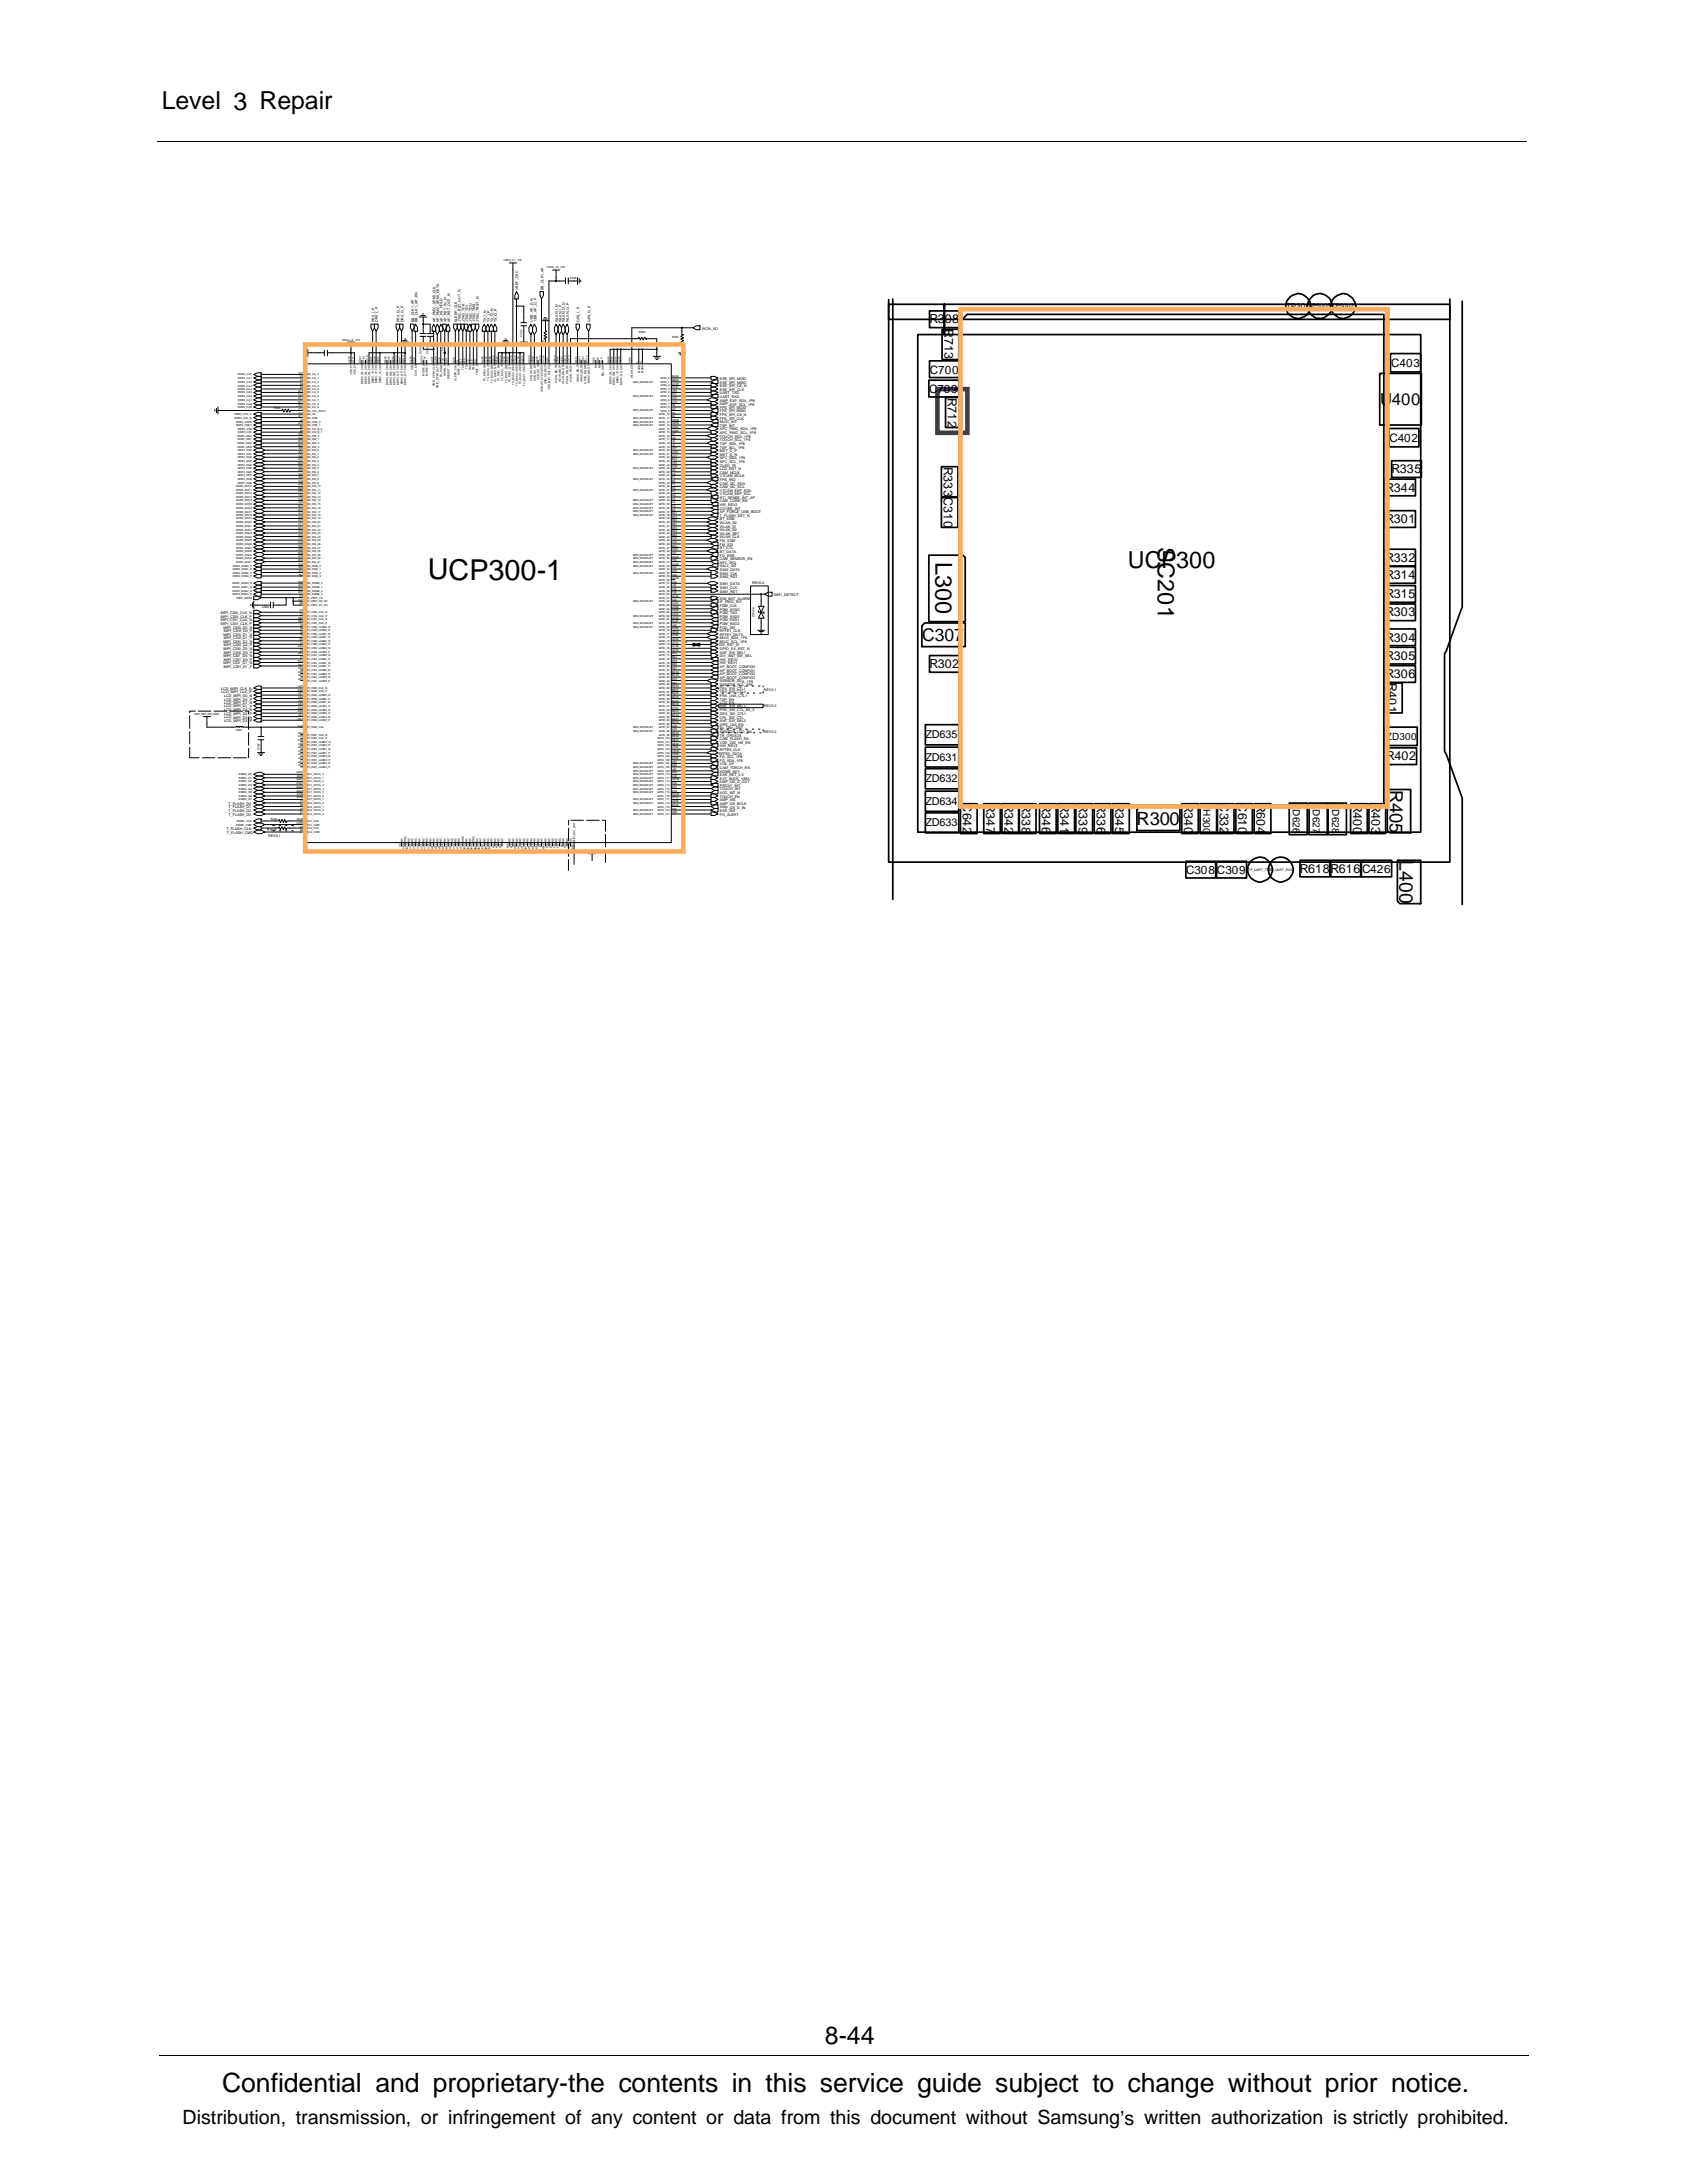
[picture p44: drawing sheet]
<svg xmlns="http://www.w3.org/2000/svg" width="216mm" height="279mm" viewBox="0 0 216 279" stroke-linecap="round" stroke-linejoin="round" font-family="sans-serif">
<defs><g id="words">
<text font-size="3.7" x="54.7" y="74.1">UCP300-1</text>
<text font-size="3.4" x="28.4" y="267.7">Confidential and proprietary-the contents in this service guide subject to change without prior notice.</text>
<g font-size="3.2">
<text x="20.7" y="14">Level 3 Repair</text>
<text x="105.6" y="261.6">8-44</text>
</g>
<g font-size="3">
<text x="119.7" y="71.9" transform="rotate(90 119.7 71.9)">L300</text>
<text x="148.2" y="70" transform="rotate(90 148.2 70)">SC201</text>
<text x="144.4" y="72.7">UCP300</text>
</g>
<g font-size="2.5">
<text x="179.1" y="110.1" transform="rotate(90 179.1 110.1)">L400</text>
<text x="23.4" y="271.9">Distribution, transmission, or infringement of any content or data from this document without Samsung’s written authorization is strictly prohibited.</text>
</g>
<g font-size="2.3">
<text x="177.9" y="101" transform="rotate(90 177.9 101)">R405</text>
<text x="145.5" y="105.6">R300</text>
</g>
<text font-size="2.2" x="118" y="82">C307</text>
<text font-size="2.1" x="176.6" y="51.9">U400</text>
<g font-size="1.6">
<text x="119" y="41.4">R308</text>
<text x="120.9" y="42.2" transform="rotate(90 120.9 42.2)">R713</text>
<text x="121.3" y="50.9" transform="rotate(90 121.3 50.9)">R712</text>
<text x="120.8" y="59.7" transform="rotate(90 120.8 59.7)">R333</text>
<text x="120.8" y="63.6" transform="rotate(90 120.8 63.6)">C310</text>
<text x="177.3" y="62.9">R344</text>
<text x="178.1" y="60.6">R335</text>
<text x="177.3" y="67">R301</text>
<text x="177.3" y="71.9">R332</text>
<text x="177.3" y="74.1">R314</text>
<text x="177.3" y="76.6">R315</text>
<text x="177.3" y="78.9">R303</text>
<text x="177.3" y="82.1">R304</text>
<text x="119" y="85.5">R302</text>
<text x="177.3" y="84.5">R305</text>
<text x="177.3" y="86.8">R306</text>
<text x="177.6" y="87.4" transform="rotate(90 177.6 87.4)">R401</text>
<text x="177.4" y="97.3">R402</text>
<text x="123.2" y="102.8" transform="rotate(90 123.2 102.8)">C642</text>
<text x="126.2" y="102.9" transform="rotate(90 126.2 102.9)">R347</text>
<text x="128.5" y="102.9" transform="rotate(90 128.5 102.9)">R342</text>
<text x="130.8" y="102.9" transform="rotate(90 130.8 102.9)">R338</text>
<text x="133.3" y="102.9" transform="rotate(90 133.3 102.9)">R346</text>
<text x="135.7" y="102.9" transform="rotate(90 135.7 102.9)">R341</text>
<text x="138" y="102.9" transform="rotate(90 138 102.9)">R339</text>
<text x="140.4" y="102.9" transform="rotate(90 140.4 102.9)">R336</text>
<text x="142.7" y="102.9" transform="rotate(90 142.7 102.9)">R345</text>
<text x="151.5" y="102.9" transform="rotate(90 151.5 102.9)">R340</text>
<text x="156.1" y="102.8" transform="rotate(90 156.1 102.8)">C332</text>
<text x="158.5" y="102.8" transform="rotate(90 158.5 102.8)">C610</text>
<text x="160.8" y="102.9" transform="rotate(90 160.8 102.9)">R604</text>
<text x="173.2" y="102.9" transform="rotate(90 173.2 102.9)">R400</text>
<text x="175.5" y="102.9" transform="rotate(90 175.5 102.9)">R403</text>
<text x="166.4" y="111.7">R618</text>
<text x="170.3" y="111.7">R616</text>
</g>
<g font-size="1.5">
<text x="119" y="47.8">C700</text>
<text x="178" y="46.9">C403</text>
<text x="118.9" y="50.3">C709</text>
<text x="177.8" y="56.5">C402</text>
<text x="151.8" y="111.8">C308 C309</text>
<text x="174.3" y="111.7">C426</text>
</g>
<g font-size="1.4">
<text x="118.4" y="94.5">ZD635</text>
<text x="118.4" y="97.4">ZD631</text>
<text x="118.4" y="100.1">ZD632</text>
<text x="118.4" y="105.8">ZD633</text>
<text x="118.4" y="103">ZD634</text>
</g>
<g font-size="1.3">
<text x="177.4" y="94.7">ZD300</text>
<text x="154" y="103.6" transform="rotate(90 154 103.6)">H300</text>
<text x="154" y="102.8" transform="rotate(90 154 102.8)">T</text>
<text x="165.5" y="103.6" transform="rotate(90 165.5 103.6)">D626</text>
<text x="165.5" y="102.8" transform="rotate(90 165.5 102.8)">Z</text>
<text x="168" y="103.6" transform="rotate(90 168 103.6)">D627</text>
<text x="168" y="102.8" transform="rotate(90 168 102.8)">Z</text>
<text x="170.5" y="103.6" transform="rotate(90 170.5 103.6)">D628</text>
<text x="170.5" y="102.8" transform="rotate(90 170.5 102.8)">Z</text>
</g>
<text font-size="1.1" x="164.6" y="39.6">TP300</text>
<text font-size=".8" x="167.4" y="39.4">TP5005TP5002</text>
<g font-size=".5">
<text x="47.9" y="41.2" transform="rotate(-90 47.9 41.2)">PRX_I_P</text>
<text x="48.4" y="41.2" transform="rotate(-90 48.4 41.2)">DRX_I_P</text>
<text x="51.1" y="41.2" transform="rotate(-90 51.1 41.2)">PRX_Q_P</text>
<text x="51.6" y="41.2" transform="rotate(-90 51.6 41.2)">DRX_Q_P</text>
<text x="53" y="41.2" transform="rotate(-90 53 41.2)">BB_CLK1_AP</text>
<text x="53.4" y="41.2" transform="rotate(-90 53.4 41.2)">BB_CLK1_AP_EN</text>
<text x="55.8" y="41.2" transform="rotate(-90 55.8 41.2)">AP_PMIC_SPMI_CLK</text>
<text x="56.2" y="41.2" transform="rotate(-90 56.2 41.2)">AP_PMIC_SPMI_DATA</text>
<text x="56.7" y="41.2" transform="rotate(-90 56.7 41.2)">AP_PS_HOLD</text>
<text x="57.1" y="41.2" transform="rotate(-90 57.1 41.2)">AP_RST_IN_N</text>
<text x="57.6" y="41.2" transform="rotate(-90 57.6 41.2)">AP_RST_OUT_N</text>
<text x="58.5" y="41.2" transform="rotate(-90 58.5 41.2)">SLEEP_CLK</text>
<text x="59" y="41.2" transform="rotate(-90 59 41.2)">JTAG_RST_OUT_N</text>
<text x="59.5" y="41.2" transform="rotate(-90 59.5 41.2)">JTAG_TCK</text>
<text x="59.9" y="41.2" transform="rotate(-90 59.9 41.2)">JTAG_TDI</text>
<text x="60.4" y="41.2" transform="rotate(-90 60.4 41.2)">JTAG_TDO</text>
<text x="60.8" y="41.2" transform="rotate(-90 60.8 41.2)">JTAG_TMS</text>
<text x="61.3" y="41.2" transform="rotate(-90 61.3 41.2)">JTAG_TRST_N</text>
<text x="62.2" y="41.2" transform="rotate(-90 62.2 41.2)">TX_I_N</text>
<text x="62.7" y="41.2" transform="rotate(-90 62.7 41.2)">TX_I_P</text>
<text x="63.1" y="41.2" transform="rotate(-90 63.1 41.2)">TX_Q_N</text>
<text x="63.6" y="41.2" transform="rotate(-90 63.6 41.2)">TX_Q_P</text>
<text x="66.3" y="37.1" transform="rotate(-90 66.3 37.1)">VREF_DAC</text>
<text x="68.2" y="41.2" transform="rotate(-90 68.2 41.2)">USB_AP_D_N</text>
<text x="68.6" y="41.1" transform="rotate(-90 68.6 41.1)">USB_AP_D_P</text>
<text x="69.6" y="37.1" transform="rotate(-90 69.6 37.1)">BB_CLK1_AP</text>
<text x="71.4" y="41.2" transform="rotate(-90 71.4 41.2)">WLAN_I_N</text>
<text x="71.9" y="41.2" transform="rotate(-90 71.9 41.2)">WLAN_I_P</text>
<text x="72.3" y="41.2" transform="rotate(-90 72.3 41.2)">WLAN_Q_N</text>
<text x="72.8" y="41.2" transform="rotate(-90 72.8 41.2)">WLAN_Q_P</text>
<text x="74.2" y="41.2" transform="rotate(-90 74.2 41.2)">GPS_I_P</text>
<text x="75.6" y="41.2" transform="rotate(-90 75.6 41.2)">GPS_Q_P</text>
<text x="89.8" y="42.2">WCN_XO</text>
<text x="92.1" y="51.9">AMP_EXP_SCL_1P8</text>
<text x="92.1" y="49.1">ESE_SPI_MISO</text>
<text x="92.1" y="51.4">AMP_EXP_SDA_1P8</text>
<text x="92.1" y="48.6">ESE_SPI_MOSI</text>
<text x="92.1" y="50">ESE_SPI_CLK</text>
<text x="92.1" y="50.5">UART_TXD</text>
<text x="92.1" y="52.3">FPS_SPI_MOSI</text>
<text x="92.1" y="49.6">ESE_SPI_CS_N</text>
<text x="92.1" y="53.7">FPS_SPI_CLK</text>
<text x="92.1" y="50.9">UART_RXD</text>
<text x="92.1" y="52.8">FPS_SPI_MISO</text>
<text x="92.1" y="53.2">FPS_SPI_CS_N</text>
<text x="92.1" y="55.1">APC_PMIC_SDA_1P8</text>
<text x="92.1" y="56">TOUCH_SDA_1P8</text>
<text x="92.1" y="56.5">TOUCH_SCL_1P8</text>
<text x="92.1" y="57.4">TSP_SCL_1P8</text>
<text x="92.1" y="57">TSP_SDA_1P8</text>
<text x="92.1" y="58.8">NFC_SDA_1P8</text>
<text x="92.1" y="59.3">NFC_SCL_1P8</text>
<text x="92.1" y="54.2">MUIC_INT</text>
<text x="92.1" y="59.7">OLED_TE</text>
<text x="92.1" y="55.6">APC_PMIC_SCL_1P8</text>
<text x="92.1" y="58.3">MST_D_N</text>
<text x="92.1" y="57.9">MST_D_P</text>
<text x="92.1" y="54.7">TSP_INT</text>
<text x="92.1" y="63.4">VTCAM_EEP_SCL</text>
<text x="92.1" y="65.7">AP_FORCE_USB_BOOT</text>
<text x="92.1" y="63">VTCAM_EEP_SDA</text>
<text x="92.1" y="62.5">CAM_I2C_SCL</text>
<text x="92.1" y="62">CAM_I2C_SDA</text>
<text x="92.1" y="61.1">VTCAM_MCLK</text>
<text x="92.1" y="60.6">CAM_MCLK</text>
<text x="92.1" y="63.8">IFC_SENSE_INT_AP</text>
<text x="92.1" y="61.5">FPS_IRQ</text>
<text x="92.1" y="64.8">HW_REV2</text>
<text x="92.1" y="64.3">CAM_CORE_EN</text>
<text x="92.1" y="65.2">COVER_INT</text>
<text x="92.1" y="60.2">LCD_RST_N</text>
<text x="92.1" y="68.9">WLAN_CLK</text>
<text x="92.1" y="68.5">WLAN_SET</text>
<text x="92.1" y="71.2">FG_ERR</text>
<text x="92.1" y="66.1">T_FLASH_DET_N</text>
<text x="92.1" y="67.1">WLAN_D2</text>
<text x="92.1" y="67.6">WLAN_D1</text>
<text x="92.1" y="69.4">FM_SSBI</text>
<text x="92.1" y="68">WLAN_D0</text>
<text x="92.1" y="71.7">CAM_SENSOR_EN</text>
<text x="92.1" y="70.3">BT_CTL</text>
<text x="92.1" y="69.9">FM_SDI</text>
<text x="92.1" y="70.8">BT_DATA</text>
<text x="92.1" y="66.6">BT_SSBI</text>
<text x="92.1" y="75.4">SIM1_CLK</text>
<text x="92.1" y="74.9">SIM1_DATA</text>
<text x="92.1" y="72.1">NFC_IRQ</text>
<text x="92.1" y="75.8">SIM1_RST</text>
<text x="92.1" y="77.2">IF_PMIC_INT</text>
<text x="92.1" y="73.1">SIM2_DATA</text>
<text x="92.1" y="74">SIM2_RST</text>
<text x="92.1" y="72.6">HALL_INT</text>
<text x="92.1" y="73.5">SIM2_CLK</text>
<text x="92.1" y="77.7">PDM_CLK</text>
<text x="92.1" y="76.8">SIM_BAT_ALARM</text>
<text x="96.3" y="74.7">REV0.2</text>
<text x="99" y="76.3">SIM1_DETECT</text>
<text x="28.3" y="78.6">MIPI_CSI0_CLK_N</text>
<text x="28.3" y="79.5">MIPI_CSI1_CLK_N</text>
<text x="28.3" y="79.9">MIPI_CSI1_CLK_P</text>
<text x="28.3" y="79.1">MIPI_CSI0_CLK_P</text>
<text x="28.6" y="83.2">MIPI_CSI0_D3_N</text>
<text x="28.6" y="82.3">MIPI_CSI0_D2_N</text>
<text x="28.6" y="80.5">MIPI_CSI0_D0_N</text>
<text x="28.6" y="81.4">MIPI_CSI0_D1_N</text>
<text x="28.6" y="83.7">MIPI_CSI0_D3_P</text>
<text x="28.6" y="80.9">MIPI_CSI0_D0_P</text>
<text x="28.6" y="81.8">MIPI_CSI0_D1_P</text>
<text x="28.6" y="82.7">MIPI_CSI0_D2_P</text>
<text x="92" y="82.7">OIS_RST_N</text>
<text x="92.1" y="81.4">RFFE1_DATA</text>
<text x="92.1" y="80">PDM_RXD2</text>
<text x="92.1" y="79.5">PDM_RXD1</text>
<text x="92.1" y="79.1">PDM_RXD0</text>
<text x="92.1" y="78.6">PDM_TXD</text>
<text x="92.1" y="80.5">PCD_INT</text>
<text x="92.1" y="81.8">MUIC_SDA_1P8</text>
<text x="92.1" y="78.1">PDM_SYNC</text>
<text x="92.1" y="80.9">RFFE1_CLK</text>
<text x="92.1" y="82.3">MUIC_SCL_1P8</text>
<text x="92.1" y="83.2">GPIO_EX_RST_N</text>
<text x="92.1" y="83.7">ANT_SW_SEL1</text>
<text x="28.3" y="88.3">LCD_MIPI_CLK_N</text>
<text x="28.3" y="88.8">LCD_MIPI_CLK_P</text>
<text x="28.6" y="84.1">MIPI_CSI1_D0_N</text>
<text x="28.6" y="85">MIPI_CSI1_D1_N</text>
<text x="28.6" y="84.6">MIPI_CSI1_D0_P</text>
<text x="28.6" y="85.5">MIPI_CSI1_D1_P</text>
<text x="28.7" y="89.2">LCD_MIPI_D0_N</text>
<text x="28.7" y="89.7">LCD_MIPI_D0_P</text>
<text x="92.1" y="87.3">SENSOR_SDA_1P8</text>
<text x="92.1" y="85">HW_REV1</text>
<text x="92.1" y="84.6">HW_REV0</text>
<text x="92.1" y="89.2">PRX_LNA_CTL1</text>
<text x="92.1" y="89.7">TSP_EN</text>
<text x="92.1" y="84.1">DIV_ANT_SW_SEL</text>
<text x="92.1" y="88.8">TRX_SW_CTL2</text>
<text x="92.1" y="88.3">TRX_SW_CTL1</text>
<text x="92.1" y="86">AP_BOOT_CONFIG1</text>
<text x="92.1" y="87.8">SENSOR_SCL_1P8</text>
<text x="92.1" y="86.4">AP_BOOT_CONFIG2</text>
<text x="92.1" y="86.9">AP_BOOT_CONFIG3</text>
<text x="92.1" y="85.5">AP_BOOT_CONFIG0</text>
<text x="97.8" y="88.4">REV0.1</text>
<text x="28.7" y="91.1">LCD_MIPI_D2_N</text>
<text x="28.7" y="90.1">LCD_MIPI_D1_N</text>
<text x="28.7" y="91.9">LCD_MIPI_D3_N</text>
<text x="28.7" y="92.4">LCD_MIPI_D3_P</text>
<text x="28.7" y="90.6">LCD_MIPI_D1_P</text>
<text x="28.7" y="91.5">LCD_MIPI_D2_P</text>
<text x="92.1" y="91.5">DRX_SW_CTL1</text>
<text x="92.1" y="94.3">TR_GPDATA</text>
<text x="92.1" y="92">CPL_SW_CTL</text>
<text x="92.1" y="94.7">CAM_FLASH_EN</text>
<text x="92.1" y="90.1">LCD_EN</text>
<text x="92.1" y="91.1">PRX_SW_CTL_B2_3</text>
<text x="92.1" y="92.4">ANT_SW_SEL2</text>
<text x="92.1" y="92.9">GPS_LNA_EN</text>
<text x="92.1" y="93.8">SENSOR_LDO_EN</text>
<text x="92.1" y="90.6">ANT_SW_SEL3</text>
<text x="92.1" y="93.3">EL_ON1_DET</text>
<text x="92.1" y="95.2">VDD_OIS_VM_EN</text>
<text x="92.1" y="95.6">HW_REV3</text>
<text x="97.8" y="90.6">REV0.2</text>
<text x="97.8" y="93.8">REV0.2</text>
<text x="92" y="96.6">RFFE5_DATA</text>
<text x="92.1" y="97.9">VOL_UP</text>
<text x="92.1" y="101.7">ACC_INT_N</text>
<text x="92.1" y="100.7">PROXY_INT</text>
<text x="92.1" y="98.9">HOME_KEY</text>
<text x="92.1" y="96.1">RFFE5_CLK</text>
<text x="92.1" y="97">FG_SCL_1P8</text>
<text x="92.1" y="98.4">CAM_TORCH_EN</text>
<text x="92.1" y="101.2">TOUCH_INT</text>
<text x="92.1" y="99.8">EXT_BUCK_VSEL</text>
<text x="92.1" y="97.5">FG_SDA_1P8</text>
<text x="92.1" y="99.4">EAR_DET_3.5</text>
<text x="92.1" y="100.2">AMP_I2S_D_OUT</text>
<text x="29" y="106.2">T_FLASH_CLK</text>
<text x="29" y="106.7">T_FLASH_CMD</text>
<text x="29.2" y="103.9">T_FLASH_D2</text>
<text x="29.2" y="103">T_FLASH_D0</text>
<text x="29.3" y="103.5">T_FLASH_D1</text>
<text x="29.3" y="104.4">T_FLASH_D3</text>
<text x="34.3" y="107.1">REV0.1</text>
<text x="92.1" y="103.9">EAR_SW</text>
<text x="92.1" y="104.4">FG_ALERT</text>
<text x="92.1" y="103.5">AMP_I2S_D_IN</text>
<text x="92.1" y="102.6">AMP_WS</text>
<text x="92.1" y="103">AMP_I2S_BCLK</text>
<text x="92.1" y="102.1">TOUCH_EN</text>
</g>
<g font-size=".4">
<text x="72.9" y="35.8">C300</text>
<text x="53.9" y="45.3" transform="rotate(-90 53.9 45.3)">C303</text>
<text x="54.8" y="45.3" transform="rotate(-90 54.8 45.3)">C304</text>
<text x="56.8" y="45" transform="rotate(-90 56.8 45)">TP30</text>
<text x="56.8" y="44" transform="rotate(-90 56.8 44)">0</text>
<text x="66.8" y="43.1" transform="rotate(-90 66.8 43.1)">C302</text>
<text x="69.7" y="44.1" transform="rotate(-90 69.7 44.1)">301</text>
<text x="69.7" y="44.3" transform="rotate(-90 69.7 44.3)">R</text>
<text x="81.8" y="42.6">R300</text>
<text x="86" y="43.3">R302</text>
<text x="35.1" y="52.4">R308</text>
<text x="33.6" y="77.8">C306</text>
<text x="87.2" y="82.4">R350</text>
<text x="96.5" y="78.9" transform="rotate(-90 96.5 78.9)">ZD300</text>
<text x="30.2" y="93.6">L300</text>
<text x="33.2" y="96" transform="rotate(-90 33.2 96)">C307</text>
<text x="34.6" y="106.3">R333</text>
<text x="34.7" y="105">R332</text>
<text x="159.7" y="111.4">TP_UART_TXD</text>
<text x="162.4" y="111.4">TP_UART_RXD</text>
</g>
<g font-size=".3">
<text x="64.5" y="33.4">VREG_L7_1P8</text>
<text x="70" y="34.4">VREG_L6_1P8</text>
<text x="38.2" y="47.9">E10</text>
<text x="43.7" y="43.6">VREG_L5_1P8</text>
<text x="44.9" y="46.4" transform="rotate(-90 44.9 46.4)">AF33</text>
<text x="45.3" y="46.4" transform="rotate(-90 45.3 46.4)">AT11</text>
<text x="46.2" y="46.4" transform="rotate(-90 46.2 46.4)">BD21</text>
<text x="46.7" y="46.4" transform="rotate(-90 46.7 46.4)">AY19</text>
<text x="47.1" y="46.4" transform="rotate(-90 47.1 46.4)">BC16</text>
<text x="47.6" y="46.4" transform="rotate(-90 47.6 46.4)">BB21</text>
<text x="48.1" y="46.4" transform="rotate(-90 48.1 46.4)">BA20</text>
<text x="48.5" y="46.4" transform="rotate(-90 48.5 46.4)">BB15</text>
<text x="49.4" y="46.4" transform="rotate(-90 49.4 46.4)">BE20</text>
<text x="49.9" y="46.4" transform="rotate(-90 49.9 46.4)">BA18</text>
<text x="50.4" y="46.4" transform="rotate(-90 50.4 46.4)">BE14</text>
<text x="50.8" y="46.4" transform="rotate(-90 50.8 46.4)">BC20</text>
<text x="51.3" y="46.4" transform="rotate(-90 51.3 46.4)">BB17</text>
<text x="51.8" y="46.4" transform="rotate(-90 51.8 46.4)">BD15</text>
<text x="52.7" y="46.4" transform="rotate(-90 52.7 46.4)">AL34</text>
<text x="52.9" y="47.4" transform="rotate(-90 52.9 47.4)">CXO</text>
<text x="53.1" y="46.4" transform="rotate(-90 53.1 46.4)">A36</text>
<text x="54.1" y="46.4" transform="rotate(-90 54.1 46.4)">AU32</text>
<text x="54.5" y="46.4" transform="rotate(-90 54.5 46.4)">AT31</text>
<text x="55.5" y="46.4" transform="rotate(-90 55.5 46.4)">AK37</text>
<text x="55.9" y="46.4" transform="rotate(-90 55.9 46.4)">AJ36</text>
<text x="56.4" y="46.4" transform="rotate(-90 56.4 46.4)">E36</text>
<text x="56.8" y="46.4" transform="rotate(-90 56.8 46.4)">F35</text>
<text x="57.3" y="46.4" transform="rotate(-90 57.3 46.4)">AV1</text>
<text x="58.2" y="46.4" transform="rotate(-90 58.2 46.4)">G36</text>
<text x="58.7" y="46.4" transform="rotate(-90 58.7 46.4)">K1</text>
<text x="59.1" y="46.4" transform="rotate(-90 59.1 46.4)">M1</text>
<text x="59.4" y="47.4" transform="rotate(-90 59.4 47.4)">TCK</text>
<text x="59.6" y="46.4" transform="rotate(-90 59.6 46.4)">M3</text>
<text x="59.8" y="47.2" transform="rotate(-90 59.8 47.2)">TDI</text>
<text x="60" y="46.4" transform="rotate(-90 60 46.4)">J2</text>
<text x="60.3" y="47.4" transform="rotate(-90 60.3 47.4)">TDO</text>
<text x="60.5" y="46.4" transform="rotate(-90 60.5 46.4)">L2</text>
<text x="60.7" y="47.4" transform="rotate(-90 60.7 47.4)">TMS</text>
<text x="61" y="46.4" transform="rotate(-90 61 46.4)">K3</text>
<text x="61.9" y="46.4" transform="rotate(-90 61.9 46.4)">BA26</text>
<text x="62.3" y="46.4" transform="rotate(-90 62.3 46.4)">AY27</text>
<text x="62.8" y="46.4" transform="rotate(-90 62.8 46.4)">BE26</text>
<text x="63.3" y="46.4" transform="rotate(-90 63.3 46.4)">BD25</text>
<text x="63.7" y="46.4" transform="rotate(-90 63.7 46.4)">BE24</text>
<text x="64.2" y="46.4" transform="rotate(-90 64.2 46.4)">BC24</text>
<text x="64.6" y="46.4" transform="rotate(-90 64.6 46.4)">AY23</text>
<text x="65.1" y="46.4" transform="rotate(-90 65.1 46.4)">BB23</text>
<text x="65.6" y="46.4" transform="rotate(-90 65.6 46.4)">AU26</text>
<text x="66" y="46.4" transform="rotate(-90 66 46.4)">AR26</text>
<text x="66.5" y="46.4" transform="rotate(-90 66.5 46.4)">AT23</text>
<text x="66.9" y="46.4" transform="rotate(-90 66.9 46.4)">AU22</text>
<text x="67.9" y="46.4" transform="rotate(-90 67.9 46.4)">AC40</text>
<text x="68.3" y="46.4" transform="rotate(-90 68.3 46.4)">AB39</text>
<text x="68.8" y="46.4" transform="rotate(-90 68.8 46.4)">AA40</text>
<text x="69.3" y="46.4" transform="rotate(-90 69.3 46.4)">AD35</text>
<text x="69.7" y="46.4" transform="rotate(-90 69.7 46.4)">AC38</text>
<text x="70.2" y="46.4" transform="rotate(-90 70.2 46.4)">AH5</text>
<text x="71.1" y="46.4" transform="rotate(-90 71.1 46.4)">AR14</text>
<text x="71.6" y="46.4" transform="rotate(-90 71.6 46.4)">AP15</text>
<text x="72" y="46.4" transform="rotate(-90 72 46.4)">AP13</text>
<text x="72.5" y="46.4" transform="rotate(-90 72.5 46.4)">AR12</text>
<text x="72.9" y="46.4" transform="rotate(-90 72.9 46.4)">AU14</text>
<text x="73.9" y="46.4" transform="rotate(-90 73.9 46.4)">BE12</text>
<text x="74.3" y="46.4" transform="rotate(-90 74.3 46.4)">BD11</text>
<text x="74.8" y="46.4" transform="rotate(-90 74.8 46.4)">BB13</text>
<text x="75.2" y="46.4" transform="rotate(-90 75.2 46.4)">BC14</text>
<text x="76.1" y="46.4" transform="rotate(-90 76.1 46.4)">BB9</text>
<text x="76.4" y="47.2" transform="rotate(-90 76.4 47.2)">NC</text>
<text x="76.6" y="46.4" transform="rotate(-90 76.6 46.4)">BD9</text>
<text x="76.8" y="47.2" transform="rotate(-90 76.8 47.2)">NC</text>
<text x="77.1" y="46.4" transform="rotate(-90 77.1 46.4)">H13</text>
<text x="78" y="46.4" transform="rotate(-90 78 46.4)">BA16</text>
<text x="78.4" y="46.4" transform="rotate(-90 78.4 46.4)">BA14</text>
<text x="79" y="46.4" transform="rotate(-90 79 46.4)">AY17</text>
<text x="79.4" y="46.4" transform="rotate(-90 79.4 46.4)">AY15</text>
<text x="80.8" y="46.4" transform="rotate(-90 80.8 46.4)">AR8</text>
<text x="81.7" y="46.4" transform="rotate(-90 81.7 46.4)">1</text>
<text x="81.9" y="47.7" transform="rotate(-90 81.9 47.7)">MARK</text>
<text x="82.2" y="46.4" transform="rotate(-90 82.2 46.4)">2</text>
<text x="82.4" y="47.7" transform="rotate(-90 82.4 47.7)">MARK</text>
<text x="30" y="53.1">DDR3_CLK_P</text>
<text x="30" y="53.6">DDR3_CLK_N</text>
<text x="30.4" y="50.4">DDR3_CA5</text>
<text x="30.4" y="49">DDR3_CA2</text>
<text x="30.4" y="50.8">DDR3_CA6</text>
<text x="30.4" y="51.8">DDR3_CA8</text>
<text x="30.4" y="51.3">DDR3_CA7</text>
<text x="30.4" y="48.5">DDR3_CA1</text>
<text x="30.4" y="48">DDR3_CA0</text>
<text x="30.4" y="49.9">DDR3_CA4</text>
<text x="30.4" y="49.5">DDR3_CA3</text>
<text x="30.4" y="52.2">DDR3_CA9</text>
<text x="38.2" y="51.5">B11</text>
<text x="38.2" y="50.2">B13</text>
<text x="38.2" y="53.4">D11</text>
<text x="38.2" y="51.1">D13</text>
<text x="38.2" y="52.9">C10</text>
<text x="38.2" y="50.6">C12</text>
<text x="38.2" y="52">E14</text>
<text x="38.3" y="52.4">F11</text>
<text x="38.4" y="53.8">A8</text>
<text x="38.4" y="48.7">C6</text>
<text x="38.4" y="49.2">D9</text>
<text x="38.4" y="49.7">E6</text>
<text x="38.4" y="48.3">E8</text>
<text x="39" y="49">EBI0_CA_2</text>
<text x="39" y="50.4">EBI0_CA_5</text>
<text x="39" y="53.6">EBI0_CKB</text>
<text x="39" y="51.3">EBI0_CA_7</text>
<text x="39" y="49.5">EBI0_CA_3</text>
<text x="39" y="53.1">EBI0_CK</text>
<text x="39" y="48.1">EBI0_CA_0</text>
<text x="39" y="50.8">EBI0_CA_6</text>
<text x="39" y="49.9">EBI0_CA_4</text>
<text x="39" y="52.2">EBI0_CA_9</text>
<text x="39" y="48.5">EBI0_CA_1</text>
<text x="39" y="52.7">EBI0_CAL_REXT</text>
<text x="39" y="51.8">EBI0_CA_8</text>
<text x="45.1" y="48" transform="rotate(-90 45.1 48)">VDD_P7</text>
<text x="45.5" y="48" transform="rotate(-90 45.5 48)">VDD_P3</text>
<text x="46.5" y="49.1" transform="rotate(-90 46.5 49.1)">BBRX_IM_CH0</text>
<text x="46.9" y="49.1" transform="rotate(-90 46.9 49.1)">BBRX_IM_CH1</text>
<text x="47.4" y="49.1" transform="rotate(-90 47.4 49.1)">BBRX_IM_CH2</text>
<text x="47.8" y="49" transform="rotate(-90 47.8 49)">BBRX_IP_CH0</text>
<text x="48.3" y="49" transform="rotate(-90 48.3 49)">BBRX_IP_CH1</text>
<text x="48.8" y="49" transform="rotate(-90 48.8 49)">BBRX_IP_CH2</text>
<text x="49.7" y="49.3" transform="rotate(-90 49.7 49.3)">BBRX_QM_CH0</text>
<text x="50.1" y="49.3" transform="rotate(-90 50.1 49.3)">BBRX_QM_CH1</text>
<text x="50.6" y="49.3" transform="rotate(-90 50.6 49.3)">BBRX_QM_CH2</text>
<text x="51.1" y="49.2" transform="rotate(-90 51.1 49.2)">BBRX_QP_CH0</text>
<text x="51.5" y="49.2" transform="rotate(-90 51.5 49.2)">BBRX_QP_CH1</text>
<text x="52" y="49.2" transform="rotate(-90 52 49.2)">BBRX_QP_CH2</text>
<text x="53.4" y="48.1" transform="rotate(-90 53.4 48.1)">CXO_EN</text>
<text x="54.3" y="48.1" transform="rotate(-90 54.3 48.1)">MODE_0</text>
<text x="54.8" y="48.1" transform="rotate(-90 54.8 48.1)">MODE_1</text>
<text x="55.7" y="49.5" transform="rotate(-90 55.7 49.5)">PMIC_SPMI_CLK</text>
<text x="56.1" y="49.7" transform="rotate(-90 56.1 49.7)">PMIC_SPMI_DATA</text>
<text x="56.6" y="48.3" transform="rotate(-90 56.6 48.3)">PS_HOLD</text>
<text x="57.1" y="48.2" transform="rotate(-90 57.1 48.2)">RESIN_N</text>
<text x="57.5" y="48.6" transform="rotate(-90 57.5 48.6)">RESOUT_N</text>
<text x="58.4" y="48.7" transform="rotate(-90 58.4 48.7)">SLEEP_CLK</text>
<text x="58.9" y="48" transform="rotate(-90 58.9 48)">SRST_N</text>
<text x="61.2" y="48" transform="rotate(-90 61.2 48)">TRST_N</text>
<text x="62.1" y="48.8" transform="rotate(-90 62.1 48.8)">TX_DAC0_IM</text>
<text x="62.6" y="48.8" transform="rotate(-90 62.6 48.8)">TX_DAC0_IP</text>
<text x="63.1" y="49" transform="rotate(-90 63.1 49)">TX_DAC0_QM</text>
<text x="63.5" y="48.9" transform="rotate(-90 63.5 48.9)">TX_DAC0_QP</text>
<text x="63.9" y="48.8" transform="rotate(-90 63.9 48.8)">TX_DAC1_IM</text>
<text x="64.4" y="48.8" transform="rotate(-90 64.4 48.8)">TX_DAC1_IP</text>
<text x="64.9" y="49" transform="rotate(-90 64.9 49)">TX_DAC1_QM</text>
<text x="65.3" y="48.9" transform="rotate(-90 65.3 48.9)">TX_DAC1_QP</text>
<text x="65.8" y="49.2" transform="rotate(-90 65.8 49.2)">TX_DAC0_IREF</text>
<text x="66.3" y="49.4" transform="rotate(-90 66.3 49.4)">TX_DAC0_VREF</text>
<text x="66.7" y="49.2" transform="rotate(-90 66.7 49.2)">TX_DAC1_IREF</text>
<text x="67.2" y="49.4" transform="rotate(-90 67.2 49.4)">TX_DAC1_VREF</text>
<text x="68.1" y="48.8" transform="rotate(-90 68.1 48.8)">USB_HS_DM</text>
<text x="68.6" y="48.7" transform="rotate(-90 68.6 48.7)">USB_HS_DP</text>
<text x="69" y="48.6" transform="rotate(-90 69 48.6)">USB_HS_ID</text>
<text x="69.5" y="50.2" transform="rotate(-90 69.5 50.2)">USB_HS_SYSCLOCK</text>
<text x="70" y="49.2" transform="rotate(-90 70 49.2)">USB_HS_REXT</text>
<text x="70.4" y="49.9" transform="rotate(-90 70.4 49.9)">VDD_MIPI_DSI_PLL</text>
<text x="71.3" y="49" transform="rotate(-90 71.3 49)">WLAN_BB_IM</text>
<text x="71.8" y="48.9" transform="rotate(-90 71.8 48.9)">WLAN_BB_IP</text>
<text x="72.2" y="49.1" transform="rotate(-90 72.2 49.1)">WLAN_BB_QM</text>
<text x="72.7" y="49.1" transform="rotate(-90 72.7 49.1)">WLAN_BB_QP</text>
<text x="73.2" y="48.8" transform="rotate(-90 73.2 48.8)">WLAN_REXT</text>
<text x="74.1" y="48.9" transform="rotate(-90 74.1 48.9)">GNSS_BB_IP</text>
<text x="74.5" y="48.9" transform="rotate(-90 74.5 48.9)">GNSS_BB_IM</text>
<text x="75" y="49.1" transform="rotate(-90 75 49.1)">GNSS_BB_QM</text>
<text x="75.5" y="49" transform="rotate(-90 75.5 49)">GNSS_BB_QP</text>
<text x="77.3" y="48.2" transform="rotate(-90 77.3 48.2)">EBI_ODT</text>
<text x="78.3" y="49.1" transform="rotate(-90 78.3 49.1)">BBRX_IM_CH3</text>
<text x="78.7" y="49.3" transform="rotate(-90 78.7 49.3)">BBRX_QM_CH3</text>
<text x="79.1" y="49" transform="rotate(-90 79.1 49)">BBRX_IP_CH3</text>
<text x="79.6" y="49.2" transform="rotate(-90 79.6 49.2)">BBRX_QP_CH3</text>
<text x="81" y="48.4" transform="rotate(-90 81 48.4)">WLAN_XO</text>
<text x="81" y="53.6">MPM_INTERRUPT</text>
<text x="81" y="50.8">MPM_INTERRUPT</text>
<text x="81" y="49">MPM_INTERRUPT</text>
<text x="81" y="52.7">MPM_INTERRUPT</text>
<text x="84.3" y="53.1">GPIO_10</text>
<text x="84.3" y="53.6">GPIO_11</text>
<text x="84.5" y="49">GPIO_1</text>
<text x="84.5" y="52.2">GPIO_8</text>
<text x="84.5" y="50.4">GPIO_4</text>
<text x="84.5" y="52.7">GPIO_9</text>
<text x="84.5" y="48.5">GPIO_0</text>
<text x="84.5" y="49.9">GPIO_3</text>
<text x="84.5" y="51.3">GPIO_6</text>
<text x="84.5" y="51.8">GPIO_7</text>
<text x="84.5" y="49.5">GPIO_2</text>
<text x="84.5" y="50.8">GPIO_5</text>
<text x="86" y="48.8">BB39</text>
<text x="86" y="52.9">H1</text>
<text x="86" y="52">H5</text>
<text x="86" y="50.2">AT9</text>
<text x="86" y="48.3">BA38</text>
<text x="86" y="52.4">G2</text>
<text x="86" y="49.7">AY37</text>
<text x="86" y="51.1">AY3</text>
<text x="86" y="51.5">AV3</text>
<text x="86" y="49.2">AV35</text>
<text x="86" y="50.6">AY1</text>
<text x="86" y="53.4">E2</text>
<text x="86" y="53.8">AM39</text>
<text x="30.2" y="54.1">DDR3_CKE0</text>
<text x="30.2" y="54.5">DDR3_CKE1</text>
<text x="30.4" y="57.3">DDR3_DM3</text>
<text x="30.4" y="56.3">DDR3_DM1</text>
<text x="30.4" y="56.9">DDR3_DM2</text>
<text x="30.4" y="55.9">DDR3_DM0</text>
<text x="30.4" y="58.7">DDR3_DQ2</text>
<text x="30.4" y="59.6">DDR3_DQ4</text>
<text x="30.4" y="58.2">DDR3_DQ1</text>
<text x="30.4" y="57.7">DDR3_DQ0</text>
<text x="30.4" y="59.2">DDR3_DQ3</text>
<text x="30.5" y="55.4">DDR3_CS1</text>
<text x="30.5" y="55">DDR3_CS0</text>
<text x="38.2" y="59.8">D23</text>
<text x="38.2" y="58.5">A20</text>
<text x="38.2" y="54.3">A10</text>
<text x="38.2" y="57">B31</text>
<text x="38.2" y="56.6">B19</text>
<text x="38.2" y="59.4">B21</text>
<text x="38.2" y="58.9">D21</text>
<text x="38.2" y="56.1">E24</text>
<text x="38.2" y="57.5">E20</text>
<text x="38.2" y="58">E22</text>
<text x="38.2" y="55.7">F23</text>
<text x="38.4" y="55.2">B9</text>
<text x="38.4" y="54.7">B7</text>
<text x="39" y="56.3">EBI0_DM_1</text>
<text x="39" y="55.9">EBI0_DM_0</text>
<text x="39" y="54.1">EBI0_CKE_0</text>
<text x="39" y="58.7">EBI0_DQ_2</text>
<text x="39" y="54.5">EBI0_CKE_1</text>
<text x="39" y="57.3">EBI0_DM_3</text>
<text x="39" y="55.4">EBI0_CS_N_1</text>
<text x="39" y="56.9">EBI0_DM_2</text>
<text x="39" y="55">EBI0_CS_N_0</text>
<text x="39" y="59.6">EBI0_DQ_4</text>
<text x="39" y="57.7">EBI0_DQ_0</text>
<text x="39" y="59.2">EBI0_DQ_3</text>
<text x="39" y="58.2">EBI0_DQ_1</text>
<text x="81" y="54.5">MPM_INTERRUPT</text>
<text x="81" y="54.1">MPM_INTERRUPT</text>
<text x="81" y="57.7">MPM_INTERRUPT</text>
<text x="81" y="58.2">MPM_INTERRUPT</text>
<text x="84.3" y="57.3">GPIO_19</text>
<text x="84.3" y="56.9">GPIO_18</text>
<text x="84.3" y="55.4">GPIO_15</text>
<text x="84.3" y="55">GPIO_14</text>
<text x="84.3" y="56.3">GPIO_17</text>
<text x="84.3" y="55.9">GPIO_16</text>
<text x="84.3" y="58.7">GPIO_22</text>
<text x="84.3" y="59.2">GPIO_23</text>
<text x="84.3" y="59.6">GPIO_24</text>
<text x="84.3" y="58.2">GPIO_21</text>
<text x="84.3" y="57.7">GPIO_20</text>
<text x="84.3" y="54.1">GPIO_12</text>
<text x="84.3" y="54.5">GPIO_13</text>
<text x="86" y="57">J4</text>
<text x="86" y="56.6">J6</text>
<text x="86" y="55.2">AN36</text>
<text x="86" y="56.2">G6</text>
<text x="86" y="54.7">AN40</text>
<text x="86" y="55.7">K7</text>
<text x="86" y="59.8">AU4</text>
<text x="86" y="58.5">AV7</text>
<text x="86" y="58.9">BA2</text>
<text x="86" y="59.4">AT5</text>
<text x="86" y="58">AW6</text>
<text x="86" y="57.5">AY7</text>
<text x="86" y="54.3">AM35</text>
<text x="30.2" y="62.8">DDR3_DQ11</text>
<text x="30.2" y="62.4">DDR3_DQ10</text>
<text x="30.2" y="63.7">DDR3_DQ13</text>
<text x="30.2" y="64.2">DDR3_DQ14</text>
<text x="30.2" y="65.6">DDR3_DQ17</text>
<text x="30.2" y="65.1">DDR3_DQ16</text>
<text x="30.2" y="63.3">DDR3_DQ12</text>
<text x="30.2" y="64.7">DDR3_DQ15</text>
<text x="30.4" y="61">DDR3_DQ7</text>
<text x="30.4" y="60.5">DDR3_DQ6</text>
<text x="30.4" y="61.9">DDR3_DQ9</text>
<text x="30.4" y="61.4">DDR3_DQ8</text>
<text x="30.4" y="60.1">DDR3_DQ5</text>
<text x="38.2" y="62.6">B29</text>
<text x="38.2" y="61.7">C26</text>
<text x="38.2" y="60.8">A24</text>
<text x="38.2" y="63.5">C28</text>
<text x="38.2" y="63">D29</text>
<text x="38.2" y="62.1">A26</text>
<text x="38.2" y="65.8">A14</text>
<text x="38.2" y="65.3">B15</text>
<text x="38.2" y="64">A30</text>
<text x="38.2" y="64.9">B17</text>
<text x="38.2" y="60.3">B23</text>
<text x="38.2" y="61.2">E28</text>
<text x="38.2" y="64.4">E30</text>
<text x="39" y="62.8">EBI0_DQ_11</text>
<text x="39" y="61.9">EBI0_DQ_9</text>
<text x="39" y="61">EBI0_DQ_7</text>
<text x="39" y="63.3">EBI0_DQ_12</text>
<text x="39" y="63.7">EBI0_DQ_13</text>
<text x="39" y="62.4">EBI0_DQ_10</text>
<text x="39" y="61.4">EBI0_DQ_8</text>
<text x="39" y="65.6">EBI0_DQ_17</text>
<text x="39" y="64.2">EBI0_DQ_14</text>
<text x="39" y="64.7">EBI0_DQ_15</text>
<text x="39" y="65.1">EBI0_DQ_16</text>
<text x="39" y="60.5">EBI0_DQ_6</text>
<text x="39" y="60.1">EBI0_DQ_5</text>
<text x="81" y="61.4">MPM_INTERRUPT</text>
<text x="81" y="64.7">MPM_INTERRUPT</text>
<text x="81" y="64.2">MPM_INTERRUPT</text>
<text x="81" y="60.1">MPM_INTERRUPT</text>
<text x="81" y="65.1">MPM_INTERRUPT</text>
<text x="81" y="65.6">MPM_INTERRUPT</text>
<text x="81" y="62.8">MPM_INTERRUPT</text>
<text x="84.3" y="61">GPIO_27</text>
<text x="84.3" y="61.9">GPIO_29</text>
<text x="84.3" y="62.4">GPIO_30</text>
<text x="84.3" y="63.3">GPIO_32</text>
<text x="84.3" y="62.8">GPIO_31</text>
<text x="84.3" y="64.2">GPIO_34</text>
<text x="84.3" y="63.7">GPIO_33</text>
<text x="84.3" y="65.6">GPIO_37</text>
<text x="84.3" y="60.1">GPIO_25</text>
<text x="84.3" y="60.5">GPIO_26</text>
<text x="84.3" y="64.7">GPIO_35</text>
<text x="84.3" y="65.1">GPIO_36</text>
<text x="84.3" y="61.4">GPIO_28</text>
<text x="86" y="60.8">C2</text>
<text x="86" y="61.7">B3</text>
<text x="86" y="62.1">F3</text>
<text x="86" y="63">D1</text>
<text x="86" y="64">F5</text>
<text x="86" y="62.6">D3</text>
<text x="86" y="63.5">G4</text>
<text x="86" y="65.3">E4</text>
<text x="86" y="60.3">H3</text>
<text x="86" y="64.4">A4</text>
<text x="86" y="64.9">C4</text>
<text x="86" y="65.8">B37</text>
<text x="86" y="61.2">F1</text>
<text x="30.2" y="71.1">DDR3_DQ29</text>
<text x="30.2" y="69.3">DDR3_DQ25</text>
<text x="30.2" y="68.8">DDR3_DQ24</text>
<text x="30.2" y="66.5">DDR3_DQ19</text>
<text x="30.2" y="71.6">DDR3_DQ30</text>
<text x="30.2" y="66">DDR3_DQ18</text>
<text x="30.2" y="69.8">DDR3_DQ26</text>
<text x="30.2" y="67.4">DDR3_DQ21</text>
<text x="30.2" y="66.9">DDR3_DQ20</text>
<text x="30.2" y="68.3">DDR3_DQ23</text>
<text x="30.2" y="70.7">DDR3_DQ28</text>
<text x="30.2" y="70.2">DDR3_DQ27</text>
<text x="30.2" y="67.9">DDR3_DQ22</text>
<text x="38.2" y="70">D35</text>
<text x="38.2" y="71.8">B33</text>
<text x="38.2" y="68.6">C34</text>
<text x="38.2" y="66.7">D15</text>
<text x="38.2" y="66.3">A18</text>
<text x="38.2" y="70.9">B35</text>
<text x="38.2" y="69.5">C36</text>
<text x="38.2" y="67.7">D17</text>
<text x="38.2" y="71.4">A34</text>
<text x="38.2" y="67.2">C14</text>
<text x="38.2" y="70.4">E34</text>
<text x="38.2" y="68.1">E16</text>
<text x="38.2" y="69">F33</text>
<text x="39" y="70.2">EBI0_DQ_27</text>
<text x="39" y="66">EBI0_DQ_18</text>
<text x="39" y="69.3">EBI0_DQ_25</text>
<text x="39" y="68.8">EBI0_DQ_24</text>
<text x="39" y="66.9">EBI0_DQ_20</text>
<text x="39" y="66.5">EBI0_DQ_19</text>
<text x="39" y="71.1">EBI0_DQ_29</text>
<text x="39" y="69.8">EBI0_DQ_26</text>
<text x="39" y="67.9">EBI0_DQ_22</text>
<text x="39" y="71.6">EBI0_DQ_30</text>
<text x="39" y="70.7">EBI0_DQ_28</text>
<text x="39" y="67.4">EBI0_DQ_21</text>
<text x="39" y="68.4">EBI0_DQ_23</text>
<text x="81" y="71.6">MPM_INTERRUPT</text>
<text x="81" y="71.1">MPM_INTERRUPT</text>
<text x="81" y="66">MPM_INTERRUPT</text>
<text x="84.3" y="71.1">GPIO_49</text>
<text x="84.3" y="67">GPIO_40</text>
<text x="84.3" y="71.6">GPIO_50</text>
<text x="84.3" y="67.5">GPIO_41</text>
<text x="84.3" y="67.9">GPIO_42</text>
<text x="84.3" y="66.5">GPIO_39</text>
<text x="84.3" y="68.8">GPIO_44</text>
<text x="84.3" y="68.3">GPIO_43</text>
<text x="84.3" y="70.2">GPIO_47</text>
<text x="84.3" y="66">GPIO_38</text>
<text x="84.3" y="70.7">GPIO_48</text>
<text x="84.3" y="69.8">GPIO_46</text>
<text x="84.3" y="69.3">GPIO_45</text>
<text x="86" y="71.8">Y35</text>
<text x="86" y="70.9">Y37</text>
<text x="86" y="66.7">BB5</text>
<text x="86" y="67.2">BB1</text>
<text x="86" y="68.6">BB3</text>
<text x="86" y="67.6">BD3</text>
<text x="86" y="68.1">BA6</text>
<text x="86" y="70">BA4</text>
<text x="86" y="71.4">AA34</text>
<text x="86" y="66.3">BC2</text>
<text x="86" y="70.4">AW8</text>
<text x="86" y="69.5">AY9</text>
<text x="86" y="69">AY5</text>
<text x="29.8" y="74.8">DDR3_DQS0_N</text>
<text x="29.8" y="75.3">DDR3_DQS1_N</text>
<text x="29.8" y="76.2">DDR3_DQS3_N</text>
<text x="29.8" y="75.7">DDR3_DQS2_N</text>
<text x="29.8" y="73">DDR3_DQS1_P</text>
<text x="29.8" y="73.9">DDR3_DQS3_P</text>
<text x="29.8" y="73.4">DDR3_DQS2_P</text>
<text x="29.8" y="72.5">DDR3_DQS0_P</text>
<text x="30.2" y="76.6">VREF_DDR3</text>
<text x="30.2" y="72">DDR3_DQ31</text>
<text x="38.2" y="75.5">D19</text>
<text x="38.2" y="72.3">C24</text>
<text x="38.2" y="76.9">H21</text>
<text x="38.2" y="75">D25</text>
<text x="38.2" y="75.9">D31</text>
<text x="38.2" y="74.6">B25</text>
<text x="38.2" y="72.7">E26</text>
<text x="38.2" y="73.7">E32</text>
<text x="38.2" y="73.2">E18</text>
<text x="38.3" y="76.4">J12</text>
<text x="38.3" y="77.3">J26</text>
<text x="39" y="72.5">EBI0_DQS_0</text>
<text x="39" y="76.6">EBI_VREF_CA</text>
<text x="39" y="77.6">EBI_VREF_D1_D3</text>
<text x="39" y="77.1">EBI_VREF_D0_D2</text>
<text x="39" y="75.3">EBI0_DQSB_1</text>
<text x="39" y="73">EBI0_DQS_1</text>
<text x="39" y="72">EBI0_DQ_31</text>
<text x="39" y="76.2">EBI0_DQSB_3</text>
<text x="39" y="73.9">EBI0_DQS_3</text>
<text x="39" y="75.7">EBI0_DQSB_2</text>
<text x="39" y="73.4">EBI0_DQS_2</text>
<text x="39" y="74.8">EBI0_DQSB_0</text>
<text x="81" y="72">MPM_INTERRUPT</text>
<text x="81" y="72.5">MPM_INTERRUPT</text>
<text x="81" y="77.1">MPM_INTERRUPT</text>
<text x="81" y="73.4">MPM_INTERRUPT</text>
<text x="84.3" y="75.3">GPIO_58</text>
<text x="84.3" y="72">GPIO_51</text>
<text x="84.3" y="76.2">GPIO_60</text>
<text x="84.3" y="74.8">GPIO_57</text>
<text x="84.3" y="73.9">GPIO_55</text>
<text x="84.3" y="73.4">GPIO_54</text>
<text x="84.3" y="75.7">GPIO_59</text>
<text x="84.3" y="73">GPIO_53</text>
<text x="84.3" y="76.6">GPIO_61</text>
<text x="84.3" y="77.6">GPIO_63</text>
<text x="84.3" y="77.1">GPIO_62</text>
<text x="84.3" y="74.3">GPIO_56</text>
<text x="84.3" y="72.5">GPIO_52</text>
<text x="86" y="77.8">AH39</text>
<text x="86" y="75">J40</text>
<text x="86" y="75.9">Y39</text>
<text x="86" y="74.6">G40</text>
<text x="86" y="73.7">H39</text>
<text x="86" y="73.2">K39</text>
<text x="86" y="75.5">L38</text>
<text x="86" y="72.7">L40</text>
<text x="86" y="76.9">G34</text>
<text x="86" y="77.3">AJ40</text>
<text x="86" y="76.4">AL38</text>
<text x="86" y="74.1">AA36</text>
<text x="86" y="72.3">AA38</text>
<text x="38.1" y="79.2">AB5</text>
<text x="38.1" y="79.7">AB3</text>
<text x="38.1" y="82.9">AA6</text>
<text x="38.1" y="83.8">AA2</text>
<text x="38.3" y="82">W2</text>
<text x="38.3" y="78.2">W6</text>
<text x="38.4" y="81">U2</text>
<text x="38.4" y="80.1">U4</text>
<text x="38.4" y="80.5">U6</text>
<text x="38.4" y="83.3">Y5</text>
<text x="38.4" y="82.4">V1</text>
<text x="38.4" y="78.7">V5</text>
<text x="38.4" y="81.5">T1</text>
<text x="39" y="83.6">MIPI_CSI0_LANE3_P</text>
<text x="39" y="79.4">MIPI_CSI1_CLK_N</text>
<text x="39" y="82.6">MIPI_CSI0_LANE2_P</text>
<text x="39" y="81.3">MIPI_CSI0_LANE1_N</text>
<text x="39" y="79">MIPI_CSI0_CLK_P</text>
<text x="39" y="80.3">MIPI_CSI0_LANE0_N</text>
<text x="39" y="83.1">MIPI_CSI0_LANE3_N</text>
<text x="39" y="82.2">MIPI_CSI0_LANE2_N</text>
<text x="39" y="80.8">MIPI_CSI0_LANE0_P</text>
<text x="39" y="78.5">MIPI_CSI0_CLK_N</text>
<text x="39" y="81.7">MIPI_CSI0_LANE1_P</text>
<text x="39" y="79.8">MIPI_CSI1_CLK_P</text>
<text x="81" y="80.3">MPM_INTERRUPT</text>
<text x="81" y="79.8">MPM_INTERRUPT</text>
<text x="81" y="78.9">MPM_INTERRUPT</text>
<text x="84.3" y="78">GPIO_64</text>
<text x="84.3" y="83.6">GPIO_76</text>
<text x="84.3" y="82.6">GPIO_74</text>
<text x="84.3" y="80.8">GPIO_70</text>
<text x="84.3" y="79.4">GPIO_67</text>
<text x="84.3" y="81.3">GPIO_71</text>
<text x="84.3" y="82.2">GPIO_73</text>
<text x="84.3" y="80.3">GPIO_69</text>
<text x="84.3" y="78.5">GPIO_65</text>
<text x="84.3" y="79">GPIO_66</text>
<text x="84.3" y="81.7">GPIO_72</text>
<text x="84.3" y="83.1">GPIO_75</text>
<text x="84.3" y="79.8">GPIO_68</text>
<text x="86" y="83.3">AP35</text>
<text x="86" y="82.4">AP37</text>
<text x="86" y="80.6">AN38</text>
<text x="86" y="79.2">AK35</text>
<text x="86" y="83.8">BC4</text>
<text x="86" y="81">AR38</text>
<text x="86" y="82">AU40</text>
<text x="86" y="78.3">AK39</text>
<text x="86" y="80.1">L36</text>
<text x="86" y="78.7">AJ38</text>
<text x="86" y="81.4">AT39</text>
<text x="86" y="82.9">AV39</text>
<text x="86" y="79.7">AL40</text>
<text x="38.1" y="88.4">AG2</text>
<text x="38.1" y="86.1">AD5</text>
<text x="38.1" y="84.7">AC2</text>
<text x="38.1" y="87.9">AH1</text>
<text x="38.1" y="85.6">AC6</text>
<text x="38.1" y="86.5">AD1</text>
<text x="38.1" y="87">AD3</text>
<text x="38.1" y="85.2">AB1</text>
<text x="38.2" y="89.3">AE2</text>
<text x="38.2" y="89.8">AF3</text>
<text x="38.2" y="88.8">AF1</text>
<text x="38.4" y="84.3">Y1</text>
<text x="39" y="86.3">MIPI_CSI1_LANE2_P</text>
<text x="39" y="88.6">MIPI_DSI0_CLK_P</text>
<text x="39" y="85.9">MIPI_CSI1_LANE2_N</text>
<text x="39" y="84.9">MIPI_CSI1_LANE1_N</text>
<text x="39" y="86.8">MIPI_CSI1_LANE3_N</text>
<text x="39" y="89.5">MIPI_DSI0_LANE0_P</text>
<text x="39" y="87.2">MIPI_CSI1_LANE3_P</text>
<text x="39" y="88.2">MIPI_DSI0_CLK_N</text>
<text x="39" y="85.4">MIPI_CSI1_LANE1_P</text>
<text x="39" y="84.5">MIPI_CSI1_LANE0_P</text>
<text x="39" y="84">MIPI_CSI1_LANE0_N</text>
<text x="39" y="89.1">MIPI_DSI0_LANE0_N</text>
<text x="84.3" y="85.9">GPIO_81</text>
<text x="84.3" y="84">GPIO_77</text>
<text x="84.3" y="86.3">GPIO_82</text>
<text x="84.3" y="89.1">GPIO_88</text>
<text x="84.3" y="88.6">GPIO_87</text>
<text x="84.3" y="85.4">GPIO_80</text>
<text x="84.3" y="88.2">GPIO_86</text>
<text x="84.3" y="84.9">GPIO_79</text>
<text x="84.3" y="89.6">GPIO_89</text>
<text x="84.3" y="87.2">GPIO_84</text>
<text x="84.3" y="84.5">GPIO_78</text>
<text x="84.3" y="87.7">GPIO_85</text>
<text x="84.3" y="86.8">GPIO_83</text>
<text x="86" y="85.6">BD7</text>
<text x="86" y="85.2">BD5</text>
<text x="86" y="86.1">BC38</text>
<text x="86" y="88.8">BB35</text>
<text x="86" y="88.4">BB37</text>
<text x="86" y="87.9">BD39</text>
<text x="86" y="84.3">BE4</text>
<text x="86" y="89.8">BA32</text>
<text x="86" y="89.3">BD35</text>
<text x="86" y="86.5">BC40</text>
<text x="86" y="84.7">BC6</text>
<text x="86" y="87">BC8</text>
<text x="86" y="87.5">BE6</text>
<text x="24.8" y="91.5">VDD_MIPI_DSI_REG</text>
<text x="38.1" y="94.9">AM5</text>
<text x="38.1" y="91.1">AG4</text>
<text x="38.1" y="93">AG6</text>
<text x="38.1" y="93.9">AN2</text>
<text x="38.1" y="92.1">AK1</text>
<text x="38.1" y="90.7">AH3</text>
<text x="38.1" y="95.8">AN4</text>
<text x="38.1" y="95.3">AN6</text>
<text x="38.2" y="94.4">AP3</text>
<text x="38.2" y="90.3">AE4</text>
<text x="38.2" y="91.6">AL2</text>
<text x="39" y="94.6">MIPI_DSI1_CLK_P</text>
<text x="39" y="94.2">MIPI_DSI1_CLK_N</text>
<text x="39" y="92.3">MIPI_DSI0_LANE3_P</text>
<text x="39" y="90">MIPI_DSI0_LANE1_N</text>
<text x="39" y="91">MIPI_DSI0_LANE2_N</text>
<text x="39" y="91.4">MIPI_DSI0_LANE2_P</text>
<text x="39" y="93.2">MIPI_DSI0_CAL</text>
<text x="39" y="90.4">MIPI_DSI0_LANE1_P</text>
<text x="39" y="95.5">MIPI_DSI1_LANE0_P</text>
<text x="39" y="91.8">MIPI_DSI0_LANE3_N</text>
<text x="39" y="95.1">MIPI_DSI1_LANE0_N</text>
<text x="81" y="93.2">MPM_INTERRUPT</text>
<text x="81" y="93.7">MPM_INTERRUPT</text>
<text x="84.1" y="95.1">GPIO_101</text>
<text x="84.1" y="95.5">GPIO_102</text>
<text x="84.1" y="94.6">GPIO_100</text>
<text x="84.3" y="91.9">GPIO_94</text>
<text x="84.3" y="92.8">GPIO_96</text>
<text x="84.3" y="90">GPIO_90</text>
<text x="84.3" y="93.7">GPIO_98</text>
<text x="84.3" y="91.4">GPIO_93</text>
<text x="84.3" y="92.3">GPIO_95</text>
<text x="84.3" y="94.2">GPIO_99</text>
<text x="84.3" y="90.4">GPIO_91</text>
<text x="84.3" y="93.2">GPIO_97</text>
<text x="84.3" y="91">GPIO_92</text>
<text x="86" y="94.9">BB33</text>
<text x="86" y="91.6">BC34</text>
<text x="86" y="92.6">BC32</text>
<text x="86" y="92.1">BB31</text>
<text x="86" y="93.5">A38</text>
<text x="86" y="91.1">BD33</text>
<text x="86" y="90.3">BE38</text>
<text x="86" y="93.9">BE34</text>
<text x="86" y="95.3">BE32</text>
<text x="86" y="94.4">BE36</text>
<text x="86" y="95.8">AT35</text>
<text x="86" y="93">C38</text>
<text x="86" y="90.7">AY33</text>
<text x="30.6" y="100.6">EMMC_D3</text>
<text x="30.6" y="101.6">EMMC_D5</text>
<text x="30.6" y="99.7">EMMC_D1</text>
<text x="30.6" y="99.2">EMMC_D0</text>
<text x="30.6" y="100.1">EMMC_D2</text>
<text x="30.6" y="101">EMMC_D4</text>
<text x="37.9" y="99.9">AG34</text>
<text x="37.9" y="101.3">AG38</text>
<text x="37.9" y="100.8">AG40</text>
<text x="38" y="100.4">AH37</text>
<text x="38" y="99">AD37</text>
<text x="38" y="99.4">AE38</text>
<text x="38" y="101.7">AF39</text>
<text x="38.1" y="97.6">AK3</text>
<text x="38.1" y="96.7">AK5</text>
<text x="38.2" y="96.2">AP5</text>
<text x="38.2" y="98.1">AL4</text>
<text x="38.2" y="97.1">AL6</text>
<text x="39" y="100.6">SDC1_DATA_3</text>
<text x="39" y="99.2">SDC1_DATA_0</text>
<text x="39" y="96.5">MIPI_DSI1_LANE1_P</text>
<text x="39" y="100.1">SDC1_DATA_2</text>
<text x="39" y="97.8">MIPI_DSI1_LANE3_N</text>
<text x="39" y="101.6">SDC1_DATA_5</text>
<text x="39" y="96">MIPI_DSI1_LANE1_N</text>
<text x="39" y="101.1">SDC1_DATA_4</text>
<text x="39" y="99.7">SDC1_DATA_1</text>
<text x="39" y="96.9">MIPI_DSI1_LANE2_N</text>
<text x="39" y="98.3">MIPI_DSI1_LANE3_P</text>
<text x="39" y="97.4">MIPI_DSI1_LANE2_P</text>
<text x="81" y="99.7">MPM_INTERRUPT</text>
<text x="81" y="100.1">MPM_INTERRUPT</text>
<text x="81" y="99.2">MPM_INTERRUPT</text>
<text x="81" y="101.1">MPM_INTERRUPT</text>
<text x="81" y="98.3">MPM_INTERRUPT</text>
<text x="81" y="97.8">MPM_INTERRUPT</text>
<text x="81" y="101.5">MPM_INTERRUPT</text>
<text x="81" y="98.8">MPM_INTERRUPT</text>
<text x="81" y="100.6">MPM_INTERRUPT</text>
<text x="84.1" y="99.7">GPIO_111</text>
<text x="84.1" y="98.8">GPIO_109</text>
<text x="84.1" y="98.3">GPIO_108</text>
<text x="84.1" y="101.6">GPIO_115</text>
<text x="84.1" y="100.6">GPIO_113</text>
<text x="84.1" y="100.1">GPIO_112</text>
<text x="84.1" y="96.9">GPIO_105</text>
<text x="84.1" y="96">GPIO_103</text>
<text x="84.1" y="97.8">GPIO_107</text>
<text x="84.1" y="101">GPIO_114</text>
<text x="84.1" y="96.5">GPIO_104</text>
<text x="84.1" y="97.4">GPIO_106</text>
<text x="84.1" y="99.2">GPIO_110</text>
<text x="86" y="99.4">C40</text>
<text x="86" y="98.5">J34</text>
<text x="86" y="98.1">K35</text>
<text x="86" y="97.6">H33</text>
<text x="86" y="100.4">D39</text>
<text x="86" y="96.7">AU36</text>
<text x="86" y="101.3">E38</text>
<text x="86" y="99.9">AW36</text>
<text x="86" y="100.9">E40</text>
<text x="86" y="101.7">AW38</text>
<text x="86" y="96.2">AW40</text>
<text x="86" y="97.1">AY39</text>
<text x="86" y="99">B39</text>
<text x="30.2" y="105.7">EMMC_CMD</text>
<text x="30.3" y="105.2">EMMC_CLK</text>
<text x="30.6" y="102">EMMC_D6</text>
<text x="30.6" y="102.4">EMMC_D7</text>
<text x="38" y="105.5">AH35</text>
<text x="38" y="105">AE36</text>
<text x="38" y="102.2">AF35</text>
<text x="38.4" y="106.4">N6</text>
<text x="38.4" y="105.9">R4</text>
<text x="38.4" y="103.1">R6</text>
<text x="38.4" y="102.7">P3</text>
<text x="38.4" y="104.1">P7</text>
<text x="38.4" y="103.6">T7</text>
<text x="39" y="102.9">SDC2_DATA_0</text>
<text x="39" y="106.6">SDC2_CMD</text>
<text x="39" y="105.7">SDC1_CMD</text>
<text x="39" y="102.4">SDC1_DATA_7</text>
<text x="39" y="102">SDC1_DATA_6</text>
<text x="39" y="104.3">SDC2_DATA_3</text>
<text x="39" y="106.1">SDC2_CLK</text>
<text x="39" y="103.4">SDC2_DATA_1</text>
<text x="39" y="105.2">SDC1_CLK</text>
<text x="39" y="103.8">SDC2_DATA_2</text>
<text x="51.5" y="107.7" transform="rotate(-90 51.5 107.7)">NC</text>
<text x="52" y="107.7" transform="rotate(-90 52 107.7)">DNC</text>
<text x="52.4" y="107.7" transform="rotate(-90 52.4 107.7)">NC</text>
<text x="52.9" y="107.7" transform="rotate(-90 52.9 107.7)">NC</text>
<text x="53.3" y="107.7" transform="rotate(-90 53.3 107.7)">NC</text>
<text x="53.8" y="107.7" transform="rotate(-90 53.8 107.7)">NC</text>
<text x="54.3" y="107.7" transform="rotate(-90 54.3 107.7)">NC</text>
<text x="54.8" y="107.7" transform="rotate(-90 54.8 107.7)">NC</text>
<text x="55.2" y="107.7" transform="rotate(-90 55.2 107.7)">NC</text>
<text x="55.6" y="107.7" transform="rotate(-90 55.6 107.7)">NC</text>
<text x="56.1" y="107.7" transform="rotate(-90 56.1 107.7)">NC</text>
<text x="56.6" y="107.7" transform="rotate(-90 56.6 107.7)">NC</text>
<text x="57.1" y="107.7" transform="rotate(-90 57.1 107.7)">NC</text>
<text x="57.5" y="107.7" transform="rotate(-90 57.5 107.7)">NC</text>
<text x="58" y="107.7" transform="rotate(-90 58 107.7)">NC</text>
<text x="58.4" y="107.7" transform="rotate(-90 58.4 107.7)">NC</text>
<text x="58.9" y="107.7" transform="rotate(-90 58.9 107.7)">NC</text>
<text x="59.4" y="107.7" transform="rotate(-90 59.4 107.7)">DNC</text>
<text x="59.8" y="107.7" transform="rotate(-90 59.8 107.7)">NC</text>
<text x="60.3" y="107.7" transform="rotate(-90 60.3 107.7)">NC</text>
<text x="60.7" y="107.7" transform="rotate(-90 60.7 107.7)">DNC</text>
<text x="61.2" y="107.7" transform="rotate(-90 61.2 107.7)">NC</text>
<text x="61.6" y="107.7" transform="rotate(-90 61.6 107.7)">NC</text>
<text x="62.1" y="107.7" transform="rotate(-90 62.1 107.7)">NC</text>
<text x="62.6" y="107.7" transform="rotate(-90 62.6 107.7)">NC</text>
<text x="63" y="107.7" transform="rotate(-90 63 107.7)">NC</text>
<text x="63.5" y="107.7" transform="rotate(-90 63.5 107.7)">NC</text>
<text x="63.9" y="107.7" transform="rotate(-90 63.9 107.7)">NC</text>
<text x="64.4" y="107.7" transform="rotate(-90 64.4 107.7)">NC</text>
<text x="65.3" y="107.7" transform="rotate(-90 65.3 107.7)">NC</text>
<text x="65.8" y="107.7" transform="rotate(-90 65.8 107.7)">NC</text>
<text x="66.3" y="107.7" transform="rotate(-90 66.3 107.7)">NC</text>
<text x="66.7" y="107.7" transform="rotate(-90 66.7 107.7)">NC</text>
<text x="67.2" y="107.7" transform="rotate(-90 67.2 107.7)">NC</text>
<text x="67.6" y="107.7" transform="rotate(-90 67.6 107.7)">NC</text>
<text x="68.1" y="107.7" transform="rotate(-90 68.1 107.7)">NC</text>
<text x="68.5" y="107.7" transform="rotate(-90 68.5 107.7)">NC</text>
<text x="69" y="107.7" transform="rotate(-90 69 107.7)">NC</text>
<text x="69.4" y="107.7" transform="rotate(-90 69.4 107.7)">NC</text>
<text x="70" y="107.7" transform="rotate(-90 70 107.7)">NC</text>
<text x="70.4" y="107.7" transform="rotate(-90 70.4 107.7)">NC</text>
<text x="70.9" y="107.7" transform="rotate(-90 70.9 107.7)">NC</text>
<text x="71.3" y="107.7" transform="rotate(-90 71.3 107.7)">NC</text>
<text x="71.8" y="107.7" transform="rotate(-90 71.8 107.7)">NC</text>
<text x="72.2" y="107.7" transform="rotate(-90 72.2 107.7)">NC</text>
<text x="72.7" y="107.7" transform="rotate(-90 72.7 107.7)">NC</text>
<text x="73.2" y="107.7" transform="rotate(-90 73.2 107.7)">NC</text>
<text x="73.6" y="107.7" transform="rotate(-90 73.6 107.7)">MIPI_DSI_LDO</text>
<text x="81" y="104.3">MPM_INTERRUPT</text>
<text x="81" y="102.9">MPM_INTERRUPT</text>
<text x="81" y="102.4">MPM_INTERRUPT</text>
<text x="81" y="103.8">MPM_INTERRUPT</text>
<text x="84.1" y="104.3">GPIO_121</text>
<text x="84.1" y="103.8">GPIO_120</text>
<text x="84.1" y="102.9">GPIO_118</text>
<text x="84.1" y="102">GPIO_116</text>
<text x="84.1" y="103.4">GPIO_119</text>
<text x="84.1" y="102.4">GPIO_117</text>
<text x="86" y="103.6">F39</text>
<text x="86" y="102.7">AR36</text>
<text x="86" y="104.1">G38</text>
<text x="86" y="103.2">BA40</text>
<text x="86" y="102.2">AV37</text>
<text x="51.3" y="108.4" transform="rotate(-90 51.3 108.4)">A2</text>
<text x="51.8" y="108.6" transform="rotate(-90 51.8 108.6)">AN8</text>
<text x="52.2" y="108.8" transform="rotate(-90 52.2 108.8)">AU24</text>
<text x="52.7" y="108.8" transform="rotate(-90 52.7 108.8)">AV21</text>
<text x="53.1" y="108.8" transform="rotate(-90 53.1 108.8)">AV23</text>
<text x="53.6" y="108.8" transform="rotate(-90 53.6 108.8)">AV25</text>
<text x="54.1" y="108.8" transform="rotate(-90 54.1 108.8)">AV27</text>
<text x="54.5" y="108.8" transform="rotate(-90 54.5 108.8)">AV29</text>
<text x="54.9" y="108.8" transform="rotate(-90 54.9 108.8)">AV31</text>
<text x="55.5" y="108.9" transform="rotate(-90 55.5 108.9)">AW20</text>
<text x="55.9" y="108.9" transform="rotate(-90 55.9 108.9)">AW22</text>
<text x="56.4" y="108.9" transform="rotate(-90 56.4 108.9)">AW24</text>
<text x="56.8" y="108.9" transform="rotate(-90 56.8 108.9)">AW26</text>
<text x="57.3" y="108.9" transform="rotate(-90 57.3 108.9)">AW28</text>
<text x="57.7" y="108.9" transform="rotate(-90 57.7 108.9)">AW30</text>
<text x="58.2" y="108.8" transform="rotate(-90 58.2 108.8)">AY25</text>
<text x="58.7" y="108.8" transform="rotate(-90 58.7 108.8)">AY29</text>
<text x="59.1" y="108.8" transform="rotate(-90 59.1 108.8)">AY35</text>
<text x="59.6" y="108.8" transform="rotate(-90 59.6 108.8)">BA24</text>
<text x="60" y="108.8" transform="rotate(-90 60 108.8)">BA30</text>
<text x="60.5" y="108.8" transform="rotate(-90 60.5 108.8)">BA36</text>
<text x="61" y="108.8" transform="rotate(-90 61 108.8)">BB29</text>
<text x="61.4" y="108.8" transform="rotate(-90 61.4 108.8)">BC30</text>
<text x="61.9" y="108.6" transform="rotate(-90 61.9 108.6)">BD1</text>
<text x="62.3" y="108.8" transform="rotate(-90 62.3 108.8)">BD29</text>
<text x="62.8" y="108.6" transform="rotate(-90 62.8 108.6)">BE2</text>
<text x="63.3" y="108.6" transform="rotate(-90 63.3 108.6)">H27</text>
<text x="63.7" y="108.6" transform="rotate(-90 63.7 108.6)">H29</text>
<text x="64.2" y="108.6" transform="rotate(-90 64.2 108.6)">H31</text>
<text x="65.1" y="108.6" transform="rotate(-90 65.1 108.6)">A40</text>
<text x="65.5" y="108.6" transform="rotate(-90 65.5 108.6)">AJ6</text>
<text x="66" y="108.7" transform="rotate(-90 66 108.7)">AM7</text>
<text x="66.5" y="108.6" transform="rotate(-90 66.5 108.6)">AP7</text>
<text x="66.9" y="108.8" transform="rotate(-90 66.9 108.8)">AT19</text>
<text x="67.4" y="108.8" transform="rotate(-90 67.4 108.8)">AU16</text>
<text x="67.8" y="108.9" transform="rotate(-90 67.8 108.9)">AW16</text>
<text x="68.3" y="108.9" transform="rotate(-90 68.3 108.9)">AW18</text>
<text x="68.8" y="108.9" transform="rotate(-90 68.8 108.9)">AW32</text>
<text x="69.3" y="108.4" transform="rotate(-90 69.3 108.4)">B1</text>
<text x="69.7" y="108.8" transform="rotate(-90 69.7 108.8)">BE40</text>
<text x="70.2" y="108.6" transform="rotate(-90 70.2 108.6)">D33</text>
<text x="70.6" y="108.6" transform="rotate(-90 70.6 108.6)">D37</text>
<text x="71.1" y="108.5" transform="rotate(-90 71.1 108.5)">F15</text>
<text x="71.6" y="108.5" transform="rotate(-90 71.6 108.5)">F17</text>
<text x="72" y="108.4" transform="rotate(-90 72 108.4)">H7</text>
<text x="72.5" y="108.6" transform="rotate(-90 72.5 108.6)">H15</text>
<text x="72.9" y="108.6" transform="rotate(-90 72.9 108.6)">H19</text>
<text x="73.4" y="108.6" transform="rotate(-90 73.4 108.6)">AB7</text>
<text x="74.1" y="109.1">VDD_MIPI_DSI_REG</text>
</g>
</g></defs>
<g fill="none" stroke="#000" stroke-width=".13">
<path d="M20.2 18.1h175.3M65.2 33.7h.9M65.6 33.7v12.9M66 39.1h.1v.1h-.1zM66.1 37.3l.2 .5v.5h-.4v-.5zM66.1 39.2h.9v2.1M66.1 38.3v8.3M69.1 37.3h.5v.5l-.3 .5-.2-.5zM69.3 38.3v8.3M70.7 34.6h.9M71.1 35.9h.1v.1h-.1zM71.2 34.6v1.4"/>
<path d="M72.4 36h-2.1v10.6M72.4 35.6v.7M72.7 36h1.2M72.7 35.6v.7M73.9 35.5v.9M74.1 35.7v.5M74.3 35.9v.2M27.5 52.4v.2M27.7 52.3v.5M27.9 52.5h8.2l.1-.2 .1 .4 .2-.4 .2 .4 .2-.4 .2 .4 .1-.2h1.7M27.9 52.1v.9M32.5 59.9l.5-.2h.4l.5 .2-.5 .2h-.4z"/>
<path d="M32.5 58.1l.5-.2h.4l.5 .2-.5 .2h-.4zM32.5 57.6l.5-.2h.4l.5 .2-.5 .3h-.4zM32.5 59.5l.5-.3h.4l.5 .3-.5 .2h-.4zM32.5 58.5l.5-.2h.4l.5 .2-.5 .3h-.4zM32.5 59l.5-.2h.4l.5 .2-.5 .2h-.4zM32.5 49.8l.5-.3h.4v.5h-.4zM32.5 54.4l.5-.3h.4v.5h-.4zM32.5 49.3l.5-.2h.4v.4h-.4zM32.5 47.9l.5-.2h.4v.5h-.4zM32.5 53.4l.5-.2h.4v.5h-.4zM32.5 54.9l.5-.3h.4v.5h-.4zM32.5 52.1l.5-.3h.4v.5h-.4z"/>
<path d="M32.5 50.7l.5-.2h.4v.4h-.4zM32.5 55.8l.5-.2h.4v.4h-.4zM32.5 53l.5-.2h.4v.4h-.4zM32.5 48.9l.5-.3h.4v.5h-.4zM32.5 54l.5-.3h.4v.4h-.4zM32.5 56.7l.5-.2h.4v.4h-.4zM32.5 51.6l.5-.2h.4v.4h-.4zM32.5 57.2l.5-.3h.4v.5h-.4zM32.5 55.3l.5-.2h.4v.5h-.4zM32.5 48.4l.5-.2h.4v.4h-.4zM32.5 51.2l.5-.3h.4v.5h-.4zM32.5 56.2l.5-.2h.4v.5h-.4z"/>
<path d="M32.5 50.2l.5-.2h.4v.5h-.4zM33.4 56.2h5.5M33.4 56.7h5.5M33.4 57.2h5.5M33.4 47.9h5.5M33.4 48.4h5.5M33.4 48.9h5.5M33.4 49.3h5.5M33.4 49.8h5.5M33.4 50.2h5.5M33.4 50.7h5.5M33.4 51.2h5.5"/>
<path d="M33.4 51.6h5.5M33.4 52.1h5.5M33.4 53h5.5M33.4 53.4h5.5M33.4 54h5.5M33.4 54.4h5.5M33.4 54.9h5.5M33.4 55.3h5.5M33.4 55.8h5.5M33.9 59h5M33.9 59.5h5M33.9 59.9h5"/>
<path d="M33.9 57.6h5M33.9 58.1h5M33.9 58.5h5M38.9 46.6h47v61.2h-47zM39 45.1v.2M39.2 44.9v.6M39.4 45.1h2.1M39.4 44.7v.9M41.5 44.8v.8M41.9 45.1h3.5v1.5M41.9 44.8v.8M44.5 43.8h.9"/>
<path d="M44.9 45.1h.1v.1h-.1zM44.9 43.8v2.8M46.3 46.1v.5M46.8 46.1v.5M47.5 41.5h.4v.5l-.2 .4-.2-.4zM47.7 42.4v4.2M47.9 41.5h.5v.5l-.3 .4-.2-.4zM48.1 42.4v4.2M48.6 45.1v.1zM48.6 45.1v1.5M49.5 46.1v.5M50 46.1v.5"/>
<path d="M50.4 45.1h.1v.1h-.1zM50.4 45.1v1.5M50.7 41.5h.4v.5l-.2 .4-.2-.4zM50.9 42.4v4.2M51.1 41.5h.5v.5l-.2 .4-.3-.4zM51.4 42.4v4.2M51.4 43.8h.9M51.5 43.6h.6M51.8 43.4h.1M51.8 45.1h.1v.1h-.1zM51.8 45.1h-4.6v1.5M51.8 43.8v2.8"/>
<path d="M52.5 41.5h.5v.5l-.3 .4-.2-.4zM52.7 42.4v4.2M53.2 42.4v4.2M53.2 41.5l.2 .5v.4h-.4v-.4zM53.7 40.6h.9M53.8 42.7h.7M53.8 43.1h.7M53.8 40.4h.6M54.1 40.2h.1M54.1 41.4h.1v.2h-.1zM54.2 43.1v1.6h1.3M54.2 40.6v2.1"/>
<path d="M54.2 46.1v.5M54.2 41.5h.9v1.2M54.6 46.1v.5M54.7 43.1h.7M54.7 42.7h.7M55.1 43.1v1.2h.9M55.5 44.7h.1h-.1zM55.5 41.5l.3 .5v.4h-.5v-.4zM55.5 42.4v4.2M55.9 44.2h.1v.1h-.1zM56 41.5l.2 .5v.4l-.2 .4-.2-.4v-.4zM56 42.8v3.8"/>
<path d="M56.4 42.4v4.2M56.4 41.5l.3 .5v.4h-.5v-.4zM56.7 41.5h.4v.5l-.2 .4-.2-.4zM56.9 45.1h.1v.1h-.1zM56.9 42.4v4.2M57.4 41.5l.2 .5v.4h-.5v-.4zM57.4 42.4v4.2M58.1 41.5h.4v.5l-.2 .4-.2-.4zM58.3 42.4v4.2M58.5 41.5h.5v.5l-.3 .4-.2-.4zM58.7 42.4v4.2M59 41.5h.4v.5l-.2 .4-.2-.4z"/>
<path d="M59.2 42.4v4.2M59.4 41.5h.5v.5l-.2 .4-.3-.4zM59.7 42.4v4.2M60.1 41.5l.2 .5v.4h-.4v-.4zM60.1 42.4v4.2M60.3 41.5h.5v.5l-.2 .4-.3-.4zM60.6 42.4v4.2M60.8 41.5h.5v.5l-.3 .4-.2-.4zM61 42.4v4.2M62 42.4v4.2M62 41.5l.2 .5v.4h-.5v-.4zM62.4 41.5l.2 .5v.4h-.4v-.4z"/>
<path d="M62.4 42.4v4.2M62.9 41.5l.2 .5v.4h-.5v-.4zM62.9 42.4v4.2M63.3 41.5l.3 .5v.4h-.5v-.4zM63.3 42.4v4.2M63.8 46.6v-1.5h3.2v1.5M64.2 45.1l.1 .1zM64.2 43.8h1M64.2 45.1v1.5M64.4 43.6h.6M64.6 43.4h.2M64.7 45.1h.1v.1h-.1z"/>
<path d="M64.7 43.8v2.8M65.1 45.1h.1v.1h-.1zM65.2 45.1v1.5M66.5 45.1h.1v.1h-.1zM66.5 43.8h1M66.5 45.1v1.5M66.7 41.7h.7M66.7 41.3h.7M66.7 43.9h.6M67 44.2h.1M67 41.7v2.1M67.9 41.5l.3 .5v.4l-.3 .4-.2-.4v-.4z"/>
<path d="M67.9 42.8v3.8M68.4 41.5l.2 .5v.4l-.2 .4-.2-.4v-.4zM68.4 42.8v3.8M68.9 46.1v.5M69.3 41h1M69.5 40.8h.6M69.7 40.6h.1M69.8 41v1.3l.2 .1-.4 .2 .4 .2-.4 .1 .4 .3-.4 .1 .2 .1v3.2M71.2 42.8v3.8M71.2 41.5l.2 .5v.4l-.2 .4-.2-.4v-.4zM71.6 42.8v3.8M71.6 41.5l.3 .5v.4l-.3 .4-.2-.4v-.4z"/>
<path d="M72.1 42.8v3.8M72.1 41.5l.2 .5v.4l-.2 .4-.2-.4v-.4zM72.6 41.5l.2 .5v.4l-.2 .4-.3-.4v-.4zM72.6 42.8v3.8M73.7 41.5h.5v.5l-.3 .4-.2-.4zM73.9 42.4v4.2M74.4 46.1v.5M74.9 46.1v.5M75.1 41.5h.4v.5l-.2 .4-.2-.4zM75.3 42.4v4.2M76.2 46.1v.5M76.7 46.1v.5"/>
<path d="M77.1 46.1v.5M78.5 44.7h.1h-.1zM78.5 44.7v1.9M79 44.7h.1M79 44.7v1.9M79.4 44.7h.1h-.1zM79.4 44.7v1.9M81.7 44.7h.1v.1h-.1zM81.7 44.7v1.9M82.1 44.7h.2v.1h-.2zM82.2 44.7v1.9M83.6 45.6h.9"/>
<path d="M83.8 45.8h.6M84 46h.2M84 44.7h.1v.1h-.1zM84.1 44.7h-6v1.9M84.1 45.6v-2.3h-1.3l-.1 .2-.2-.3-.2 .3-.2-.3-.1 .3-.3-.3v.1h-8.7v3.3M85.9 59h5.1M85.9 59.9h5.1M85.9 58.1h5.1M85.9 48.4h5.1M85.9 50.2h5.1M85.9 51.2h4.6M85.9 52.1h5.1"/>
<path d="M85.9 53h5.1M85.9 54h5.1M85.9 54.9h4.6M85.9 55.8h4.6M85.9 56.7h4.6M85.9 49.3h5.1M85.9 52.5l5.1 .1M85.9 59.5h5.1M85.9 57.2h5.1M85.9 57.6h5.1M85.9 58.5h4.6M85.9 48.9h5.1"/>
<path d="M85.9 49.8h5.1M85.9 50.7h5.1M85.9 51.6h5.1M85.9 53.4h5.1M85.9 54.4h5.1M85.9 55.3h5.1M85.9 56.2h5.1M86.8 45.2h.9M87 45.4h.6M87.2 45.6h.2M87.2 41.9h.1v.1h-.1zM87.3 42v.8h.2l-.4 .3 .4 .1-.4 .2 .4 .2-.4 .2 .2 .1v1.3"/>
<path d="M88.7 42l.4-.3h.5v.5h-.5zM88.7 42h-7.8v4.6M90.5 56.7l.5-.2h.4l.5 .2-.5 .2h-.4zM90.5 54.9l.5-.3h.4l.5 .3-.5 .2h-.4zM90.5 55.8l.5-.2h.4l.5 .2-.5 .2h-.4M90.5 58.5l.5-.2h.4l.5 .2-.5 .3h-.4M90.5 51.2l.5-.3h.4l.5 .3-.5 .2h-.4M90.5 55.8l.5 .2M90.5 58.5l.5 .3M90.5 51.2l.5 .2M91 50h.4l.5 .2-.5 .3h-.4zM91 48.9l.4-.3h.5v.5h-.5z"/>
<path d="M91 54l.4-.3h.5v.4h-.5zM91 52.6l.4-.3h.5v.5h-.5zM91 59.7h.4l.5 .2-.5 .2h-.4zM91 56h.4l.5 .2-.5 .3h-.4zM91 49.1h.4l.5 .2-.5 .2h-.4zM91 50.7l.4-.2h.5v.4h-.5zM91 51.4h.4l.5 .2-.5 .2h-.4zM91 57.9h.4l.5 .2-.5 .2h-.4zM91 54.4l.4-.3h.5v.5h-.5zM91 53.3h.4l.5 .1-.5 .3h-.4zM91 55.1h.4l.5 .2-.5 .3h-.4zM91 49.5h.4l.5 .3-.5 .2h-.4z"/>
<path d="M91 51.8h.4l.5 .3-.5 .2h-.4zM91 48.2h.4l.5 .2-.5 .2h-.4zM91 56.9h.4l.5 .3-.5 .2h-.4zM91 52.8h.4l.5 .2-.5 .3h-.4zM91 57.4h.4l.5 .2-.5 .3h-.4zM91 59.2h.4l.5 .3-.5 .2h-.4zM91 58.8h.4l.5 .2-.5 .2h-.4zM32.1 77.3v.2M32.3 77.2v.5M32.5 76.9v1M32.5 77.4h2.1M32.5 78.5h.5l.4 .3-.4 .3h-.5z"/>
<path d="M32.5 80h.5l.4 .2-.4 .2h-.5zM32.5 79.5h.5l.4 .2-.4 .3h-.5zM32.5 78.1h.5l.4 .3-.4 .1h-.5zM32.5 79.1h.5l.4 .2-.4 .2h-.5zM32.5 76.3h.5l.4 .2-.4 .3h-.5zM32.5 61.8l.5-.3h.4l.5 .3-.5 .2h-.4zM32.5 68.2l.5-.2h.4l.5 .2-.5 .3h-.4zM32.5 66.8l.5-.2h.4l.5 .2-.5 .3h-.4zM32.5 62.7l.5-.3h.4l.5 .3-.5 .2h-.4zM32.5 60.4l.5-.3h.4l.5 .3-.5 .2h-.4zM32.5 70.1l.5-.3h.4l.5 .3-.5 .2h-.4zM32.5 64.1l.5-.3h.4l.5 .3-.5 .2h-.4z"/>
<path d="M32.5 67.3l.5-.2h.4l.5 .2-.5 .2h-.4zM32.5 70.5l.5-.2h.4l.5 .2-.5 .2h-.4zM32.5 63.1l.5-.2h.4l.5 .2-.5 .3h-.4zM32.5 65.4l.5-.2h.4l.5 .2-.5 .3h-.4zM32.5 65l.5-.3h.4l.5 .3-.5 .2h-.4zM32.5 63.6l.5-.2h.4l.5 .2-.5 .2h-.4zM32.5 67.8l.5-.3h.4l.5 .3-.5 .2h-.4zM32.5 61.3l.5-.2h.4l.5 .2-.5 .2h-.4zM32.5 60.8l.5-.2h.4l.5 .2-.5 .3h-.4zM32.5 69.1l.5-.2h.4l.5 .2-.5 .3h-.4zM32.5 62.3l.5-.3h.4l.5 .3-.5 .1h-.4zM32.5 68.7l.5-.2h.4l.5 .2-.5 .2h-.4z"/>
<path d="M32.5 66.4l.5-.2h.4l.5 .2-.5 .2h-.4zM32.5 71l.5-.3h.4l.5 .3-.5 .2h-.4zM32.5 71.9l.5-.2h.4l.5 .2-.5 .2h-.4zM32.5 72.4l.5-.3h.4v.5h-.4zM32.5 64.5l.5-.2h.4l.5 .2-.5 .2h-.4zM32.5 75.1l.5-.2h.4v.4h-.4zM32.5 75.6l.5-.3h.4v.5h-.4zM32.5 73.7l.5-.2h.4v.5h-.4zM32.5 71.4l.5-.2h.4l.5 .2-.5 .3h-.4zM32.5 72.8l.5-.2h.4v.4h-.4zM32.5 69.6l.5-.2h.4l.5 .2-.5 .2h-.4zM32.5 65.9l.5-.2h.4l.5 .2-.5 .3h-.4z"/>
<path d="M32.5 76.1l.5-.3h.4v.5h-.4zM32.5 74.6l.5-.2h.4v.5h-.4zM32.5 73.3l.5-.3h.4v.5h-.4zM33.4 72.4h5.5M33.4 72.8h5.5M33.4 73.3h5.5M33.4 73.7h5.5M33.4 74.6h5.5M33.4 75.1h5.5M33.4 75.6h5.5M33.4 76.1h5.5M33.4 78.4h5.5"/>
<path d="M33.4 79.3h5.5M33.4 79.7h5.5M33.4 78.8h5.5M33.4 76.5h5.5M33.9 66.8h5M33.9 67.3h5M33.9 67.8h5M33.9 68.2h5M33.9 68.7h5M33.9 69.1h5M33.9 69.6h5M33.9 70.1h5"/>
<path d="M33.9 70.5h5M33.9 71h5M33.9 71.4h5M33.9 71.9h5M33.9 60.4h5M33.9 60.8h5M33.9 61.3h5M33.9 61.8h5M33.9 62.3h5M33.9 62.7h5M33.9 63.1h5M33.9 63.6h5"/>
<path d="M33.9 64.1h5M33.9 64.5h5M33.9 65h5M33.9 65.4h5M33.9 65.9h5M33.9 66.4h5M34.6 77v.8M35 77v.8M36.6 76.5h.1h-.1zM36.6 76.5v.9h-1.6M37.5 76.9h.1v.1h-.1zM37.5 76.5h.1h-.1z"/>
<path d="M37.5 76.9v.5h1.4M37.5 76.9h1.4M37.5 76.5v.4M85.9 77.4h5.1M85.9 67.3h4.6M85.9 68.2h4.6M85.9 69.1h4.6M85.9 70.1h5.1M85.9 71h5.1M85.9 71.4h5.1M85.9 60.8h5.1M85.9 61.8h4.6"/>
<path d="M85.9 72.4h5.1M85.9 73.3h5.1M85.9 62.3h5.1M85.9 63.1h5.1M85.9 64.1h5.1M85.9 65h5.1M85.9 65.9h5.1M85.9 76.5h5.1M85.9 75.1h5.1M85.9 74.2h.5M85.9 78.4h5.1M85.9 79.3h5.1"/>
<path d="M85.9 66.8h4.6M85.9 67.8h4.6M85.9 68.7h5.1M85.9 69.6h5.1M85.9 70.5h4.6M85.9 71.9h5.1M85.9 60.4h5.1M85.9 72.8h4.6M85.9 62.7h4.6M85.9 65.4h5.1M85.9 66.4h4.6M85.9 76.9h5.1"/>
<path d="M85.9 74.7h4.6M85.9 76.1h12M85.9 61.3h5.1M85.9 63.6h5.1M85.9 64.6h5.1M85.9 73.7h5.1M85.9 75.6h5.1M85.9 77.9h5.1M85.9 78.8h5.1M85.9 79.7h5.1M90.5 67.3l.5-.2h.4l.5 .2-.5 .2h-.4zM90.5 67.8l.5-.3h.4l.5 .3-.5 .2h-.4z"/>
<path d="M90.5 66.8l.5-.2h.4l.5 .2-.5 .3h-.4zM90.5 74.7l.5-.3h.4l.5 .3-.5 .2h-.4zM90.5 66.4l.5-.2h.4l.5 .2-.5 .2h-.4zM90.5 62.7l.5-.3h.4l.5 .3-.5 .2h-.4M90.5 61.8l.5-.3h.4l.5 .3-.5 .2h-.4M90.5 68.2l.5-.2h.4l.5 .2-.5 .3h-.4zM90.5 69.1l.5-.2h.4l.5 .2-.5 .3h-.4zM90.5 70.5l.5-.2h.4l.5 .2-.5 .2h-.4zM90.5 72.8l.5-.2h.4l.5 .2-.5 .2h-.4zM90.5 62.7l.5 .2M90.5 61.8l.5 .2M91 73.5h.4l.5 .2-.5 .3h-.4z"/>
<path d="M91 71.2h.4l.5 .2-.5 .3h-.4zM91 79.7l.4-.2h.5v.5h-.5zM91 63.8h.4l.5 .3-.5 .2h-.4zM91 65.4l.4-.2h.5v.5h-.5zM91 77.9l.4-.2h.5v.4h-.5zM91 76.9l.4-.1h.5v.4h-.5zM91 71.9l.4-.2h.5v.4h-.5zM91 79.3l.4-.2h.5v.4h-.5zM91 69.6l.4-.2h.5v.4h-.5zM91 63.6l.4-.2h.5v.4h-.5zM91 65l.4-.3h.5v.5h-.5zM91 60.6h.4l.5 .2-.5 .3h-.4z"/>
<path d="M91 65.9l.4-.2h.5v.5h-.5zM91 70.1l.4-.3h.5v.5h-.5zM91 72.4l.4-.3h.5v.5h-.5zM91 71l.4-.3h.5v.5h-.5zM91 64.6l.4-.3h.5v.4h-.5zM91 61.3l.4-.2h.5v.4h-.5zM91 78.8l.4-.2h.5v.5h-.5zM91 62.9h.4l.5 .2-.5 .3h-.4zM91 75.4h.4l.5 .2-.5 .2h-.4zM91 73h.4l.5 .3-.5 .2h-.4zM91 62h.4l.5 .3-.5 .1h-.4zM91 60.1h.4l.5 .3-.5 .2h-.4z"/>
<path d="M91 77.2h.4l.5 .2-.5 .3h-.4zM91 68.5h.4l.5 .2-.5 .2h-.4zM91 78.1h.4l.5 .3-.5 .2h-.4zM91 74.9h.4l.5 .2-.5 .3h-.4zM91 76.3h.4l.5 .2-.5 .3h-.4zM96.1 75h2.2v6.2h-2.2zM97.1 78.2v.2h.7v.2M97.1 77.6h.7l-.4 .8zM97.4 76h.1v.1h-.1zM97.4 78.4l.4 .7h-.7zM97.4 76.1v1.5M97.4 79.1v1.6"/>
<path d="M97.9 76.1l.4-.3h.5v.5h-.5zM24.3 95.6v1.4h1.2M24.3 91.6v1.6M24.3 93.6v1.6M25 91h-.7v.2M25.4 91h1.6M25.9 97h1.6M26 91.7h.9M26.5 91.7v1.4h3.6M27.4 91h1.6M27.9 97h1.6M29.4 91h1.6"/>
<path d="M29.9 97h1.6M30.2 93.1l.1-.1 .1 .1M30.5 93.1l.1-.1v.1l.2-.1 .1 .1M30.9 93.1l.1-.1 .1 .1h7.8M31.4 91h.4v.4M31.8 91.8v1.6M31.8 93.8v1.6M31.8 95.8v1.2M32.5 84.6h.5l.4 .2-.4 .2h-.5zM32.5 81.3h.5l.4 .3-.4 .2h-.5zM32.5 80.9h.5l.4 .2-.4 .2h-.5zM32.5 82.3h.5l.4 .2-.4 .2h-.5z"/>
<path d="M32.5 83.2h.5l.4 .2-.4 .2h-.5zM32.5 81.8h.5l.4 .2-.4 .3h-.5zM32.5 82.7h.5l.4 .3-.4 .2h-.5zM32.5 83.6h.5l.4 .3-.4 .2h-.5zM32.5 80.4h.5l.4 .3-.4 .2h-.5zM32.5 84.1h.5l.4 .2-.4 .3h-.5zM32.5 85h.5l.4 .2-.4 .3h-.5zM32.5 99.5l.5-.2h.4l.5 .2-.5 .3h-.4zM32.5 99.1l.5-.3h.4l.5 .3-.5 .2h-.4zM32.5 90.8l.5-.2h.4v.4h-.4zM32.5 91.3l.5-.3h.4v.5h-.4zM32.5 88.1l.5-.3h.4v.4h-.4z"/>
<path d="M32.5 92.2l.5-.2h.4v.4h-.4zM32.5 89l.5-.3h.4v.5h-.4zM32.5 89.4l.5-.2h.4v.5h-.4zM32.5 88.5l.5-.3h.4v.5h-.4zM32.5 90.3l.5-.2h.4v.5h-.4zM32.5 89.9l.5-.2h.4v.4h-.4zM32.5 91.7l.5-.2h.4v.5h-.4zM33 96.3h.9M33 94.7h.8M33 94.3h.8M33.1 96.5h.6M33.3 96.7h.2"/>
<path d="M33.4 93.1h.1zM33.4 91.7h5.5M33.4 80.2h5.5M33.4 80.7h5.5M33.4 81.1h5.5M33.4 81.6h5.5M33.4 82h5.5M33.4 83h5.5M33.4 83.4h5.5M33.4 83.9h5.5M33.4 84.3h5.5M33.4 84.8h5.5"/>
<path d="M33.4 85.2h5.5M33.4 88.1h5.5M33.4 88.5h5.5M33.4 89h5.5M33.4 89.4h5.5M33.4 90.3h5.5M33.4 90.8h5.5M33.4 91.3h5.5M33.4 92.2h5.5M33.4 82.5h5.5M33.4 89.9h5.5M33.4 93.1v1.2"/>
<path d="M33.4 94.7v1.6M33.9 99.1h5M33.9 99.5h5M38.5 94.5h.4M38.5 95.4h.4M38.5 96.3h.4M38.5 98.1h.4M38.5 85.7h.4M38.5 86.6h.4M38.5 97.2h.4M38.5 94.9h.4M38.5 95.9h.4"/>
<path d="M38.5 96.8h.4M38.5 97.7h.4M38.5 86.2h.4M38.5 87.1h.4M38.5 94h.4M85.9 91.7h5.1M85.9 94.9h5.1M85.9 95.9h5.1M85.9 96.8h5.1M85.9 97.7h5.1M85.9 98.7h5.1M85.9 99.1h5.1"/>
<path d="M85.9 80.2h5.1M85.9 80.7h5.1M85.9 81.6h4.6M85.9 82.5h2.8M85.9 83.4h5.1M85.9 84.3h5.1M85.9 85.7h5.1M85.9 86.7h5.1M85.9 87.5h5.1M85.9 88.5h5.1M85.9 89.4h5.1M85.9 89.9h5.1"/>
<path d="M85.9 90.8h5.1M85.9 92.6h5.1M85.9 93.6h5.1M85.9 81.1h4.6M85.9 82h5.1M85.9 93.1h5.1M85.9 94.5h5.1M85.9 95.4h5.1M85.9 96.4h4.6M85.9 97.2l5.1 .1M85.9 98.1h5.1M85.9 99.5h5.1"/>
<path d="M85.9 83h5.1M85.9 83.9h5.1M85.9 84.8h5.1M85.9 85.2h5.1M85.9 86.2h5.1M85.9 87.1h4.6M85.9 88.1h5.1M85.9 89h5.1M85.9 90.3h5.1M85.9 91.3h5.1M85.9 92.2h5.1M85.9 94h5.1"/>
<path d="M88.7 82.3h.2v.4h-.2zM88.9 82.4h.4v.2h-.4zM89.3 82.3h.3v.4h-.3zM89.6 82.5h1.4M90.5 87.1l.5-.2h.4l.5 .2-.5 .3h-.4zM90.5 81.1l.5-.2h.4l.5 .2-.5 .2h-.4zM90.5 96.4l.5-.3h.4l.5 .3-.5 .1h-.4zM90.5 81.6l.5-.3h.4l.5 .3-.5 .2h-.4M90.5 81.6l.5 .2M91 81.8h.4l.5 .2-.5 .3h-.4zM91 94.2h.4l.5 .3-.5 .2h-.4zM91 91.5h.4l.5 .2-.5 .3h-.4z"/>
<path d="M91 98.7l.4-.3h.5v.4h-.5zM91 92h.4l.5 .2-.5 .2h-.4zM91 85.2l.4-.2h.5v.5h-.5zM91 91h.4l.5 .3-.5 .2h-.4zM91 89.2h.4l.5 .2-.5 .3h-.4zM91 90.6h.4l.5 .2-.5 .2h-.4zM91 86.2l.4-.2h.5v.4h-.5zM91 85.7l.4-.2h.5v.5h-.5zM91 96.5h.4l.5 .3-.5 .2h-.4zM91 84.8l.4-.2h.5v.4h-.5zM91 93.1l.4-.2h.5v.4h-.5zM91 99.8h.4l.5 .2-.5 .3h-.4z"/>
<path d="M91 99.1l.4-.3h.5v.5h-.5zM91 86.7l.4-.3h.5v.5h-.5zM91 80.2l.4-.2h.5v.4h-.5zM91 84.3l.4-.2h.5v.5h-.5zM91 95.4l.4-.2h.5v.4h-.5zM91 97.7l.4-.2h.5v.5h-.5zM91 94l.4-.2h.5v.4h-.5zM91 80.4h.4l.5 .3-.5 .2h-.4zM91 88.7h.4l.5 .3-.5 .2h-.4zM91 83.6h.4l.5 .3-.5 .2h-.4zM91 83.2h.4l.5 .2-.5 .2h-.4zM91 82.3h.4l.5 .2-.5 .2h-.4z"/>
<path d="M91 94.7h.4l.5 .2-.5 .3h-.4zM91 95.6h.4l.5 .3-.5 .2h-.4zM91 87.8h.4l.5 .3-.5 .1h-.4zM91 97h.4l.5 .3-.5 .2h-.4zM91 98h.4l.5 .1-.5 .3h-.4zM91 88.2h.4l.5 .3-.5 .2h-.4zM91 92.4h.4l.5 .2-.5 .3h-.4zM91 89.7h.4l.5 .2-.5 .2h-.4zM91 99.3h.4l.5 .2-.5 .3h-.4zM91 87.4h.4l.5 .1-.5 .3h-.4zM91 82.7h.4l.5 .3-.5 .2h-.4zM91 93.3h.4l.5 .3-.5 .2h-.4z"/>
<path d="M91 90.1h.4l.5 .2-.5 .3h-.4zM92 88v.2M92 90.1h5.7v.5h-5.7zM92.2 93.3h.2M92.2 87.8h.2M92.4 93.8h.2M92.4 88.7h.2M93 93.3h.2M93 87.8h.2M93.2 93.8h.2M93.2 88.7h.2M93.9 93.3h.1"/>
<path d="M93.9 87.8h.1M94 93.8h.2M94 88.7h.2M94.7 93.3h.1M94.7 87.8h.1M94.8 93.8h.2M94.8 88.7h.2M95.4 93.3h.3M95.4 87.8h.3M95.6 93.8h.2M95.6 88.7h.2M96.3 93.3h.2"/>
<path d="M96.3 87.8h.2M96.4 93.8h.2M96.4 88.7h.2M97 80.7h.9M97.1 93.3h.2M97.1 87.8h.2M97.2 80.8h.5M97.2 93.8h.2M97.2 88.7h.2M97.3 81h.2M97.7 87.8v.1M97.7 88.5v.2"/>
<path d="M97.7 93.4v.2M32.5 102.8l.5-.2h.4l.5 .2-.5 .2h-.4zM32.5 102.3l.5-.2h.4l.5 .2-.5 .3h-.4zM32.5 101.9l.5-.3h.4l.5 .3-.5 .2h-.4zM32.5 100.9l.5-.2h.4l.5 .2-.5 .3h-.4zM32.5 104.2l.5-.3h.4l.5 .3-.5 .2h-.4zM32.5 103.7l.5-.2h.4l.5 .2-.5 .2h-.4zM32.5 100.5l.5-.2h.4l.5 .2-.5 .2h-.4zM32.5 101.4l.5-.2h.4l.5 .2-.5 .2h-.4zM32.5 105.5l.5-.2h.4l.5 .2-.5 .3h-.4zM32.5 103.2l.5-.2h.4l.5 .2-.5 .3h-.4zM32.5 100l.5-.2h.4l.5 .2-.5 .3h-.4z"/>
<path d="M32.5 106.5l.5-.3h.4l.5 .3-.5 .2h-.4zM32.5 105.1l.5-.3h.4v.5h-.4zM32.5 106l.5-.2h.4v.4h-.4zM33.4 106h2.2l.1-.2 .2 .4 .2-.4 .2 .4 .1-.4 .2 .4 .1-.2h2.2M33.4 105.1h2.2l.1-.2 .2 .4 .2-.4 .2 .4 .1-.4 .2 .4 .1-.2h2.2M33.9 100h5M33.9 100.5h5M33.9 100.9h5M33.9 101.4h5M33.9 101.9h5M33.9 102.3h5M33.9 102.8h5"/>
<path d="M33.9 103.2h5M33.9 103.7h5M33.9 104.2h5M33.9 105.5h5M33.9 106.5h5M34.3 106v.2M34.9 106.3h.2M34.9 105.6h.2M35.7 106.3h.2M35.7 105.6h.2M36.5 106.3h.2M36.5 105.6h.2"/>
<path d="M37.3 106.3h.2M37.3 105.6h.2v.1M51.4 107.8v.5M51.8 107.8v.5M52.3 107.8v.5M52.7 107.8v.5M53.2 107.8v.5M53.6 107.8v.5M54.1 107.8v.5M54.6 107.8v.5M55.1 107.8v.5M55.5 107.8v.5"/>
<path d="M56 107.8v.5M56.4 107.8v.5M56.9 107.8v.5M57.4 107.8v.5M57.8 107.8v.5M58.3 107.8v.5M58.7 107.8v.5M59.2 107.8v.5M59.7 107.8v.5M60.1 107.8v.5M60.6 107.8v.5M61 107.8v.5"/>
<path d="M61.5 107.8v.5M62 107.8v.5M62.4 107.8v.5M62.9 107.8v.5M63.3 107.8v.5M63.8 107.8v.5M64.2 107.8v.5M65.2 107.8v.5M65.6 107.8v.5M66.1 107.8v.5M66.5 107.8v.5M67 107.8v.5"/>
<path d="M67.5 107.8v.5M67.9 107.8v.5M68.4 107.8v.5M68.9 107.8v.5M69.3 107.8v.5M69.8 107.8v.5M70.3 107.8v.5M70.7 107.8v.5M71.2 107.8v.5M71.6 107.8v.5M72.1 107.8v.5M72.6 107.8v.5"/>
<path d="M72.7 108v1.6M72.7 110v1.4M72.8 105v.6M72.8 106l-.1 1.6M73 107.8v.5M73.1 105h1.6M73.5 107.8v2.8M75.1 105h1.6M75.3 109.3h.9M75.8 109.3v.9M77.1 105h.4v1.4M77.5 106.8v1.6"/>
<path d="M77.5 108.8v1.6M85.9 100h5.1M85.9 100.9h5.1M85.9 101.9h5.1M85.9 102.8h5.1M85.9 104.2h5.1M85.9 100.5h5.1M85.9 101.4h5.1M85.9 102.3h5.1M85.9 103.2h5.1M85.9 103.7h5.1M91 102.1h.4l.5 .2-.5 .3h-.4z"/>
<path d="M91 103.9h.4l.5 .3-.5 .2h-.4zM91 100.5l.4-.2h.5v.4h-.5zM91 103.7l.4-.2h.5v.4h-.5zM91 100.9l.4-.2h.5v.5h-.5zM91 101.4l.4-.2h.5v.4h-.5zM91 103.2l.4-.2h.5v.5h-.5zM91 102.6h.4l.5 .2-.5 .2h-.4zM91 101.6h.4l.5 .3-.5 .2h-.4zM20.4 263h175.3"/>
</g>
<path d="M120 49.8h3.8v5.6h-3.8z" fill="none" stroke="#4b0082" stroke-width=".59"/>
<g fill="none" stroke="#000" stroke-width=".22">
<path d="M113.7 38.9h7.2v3.9h-3.4v63.7h64.3v-63.7h-60.9v-3.9h64.6v71.4h-71.8zM114.3 38.3v76.8M119 39.8h3.8v2.1h-3.8zM185.5 38.3v2.6h-71.8v-2.5M187.1 38.5v39.2l-2 5.6-.2 .4v12.5l.2 .4 2 5.5v13.7M118.9 48.7h3.8v2.1h-3.8zM119 46.2h3.8v2.1h-3.8zM120.5 59.7h2.1v3.9h-2.1zM120.6 42.1h2.1v3.9h-2.1zM121 50.9h2.1v3.8h-2.1zM123.8 40.2h53.3v62.9h-54.3v-61.8zM176.6 47.8h5.3v6.6h-5.3z"/>
<path d="M177.8 54.8h3.8v2.4h-3.8zM177.9 45.3h3.9v2.3h-3.9zM178.1 59h3.8v2.1h-3.8zM118.9 71.1h4.3l.3 .3v8.2h-4.6zM120.5 63.7h2.1v3.8h-2.1zM177.3 77.3h3.8v2.1h-3.8zM177.3 72.5h3.8v2.2h-3.8zM177.3 75h3.8v2.1h-3.8zM177.3 70.3h3.8v2.1h-3.8zM177.3 61.3h3.8v2.2h-3.8zM177.3 65.4h3.8v2.1h-3.8zM118 80.1l.3-.4h5.2v3.1h-5.5z"/>
<path d="M118.4 95.6h4.3v2.6h-4.3zM118.4 98.4h4.3v2.6h-4.3zM118.4 92.8h4.3v2.5h-4.3zM119 83.9h3.8v2.1h-3.8zM177.3 80.5h3.8v2.1h-3.8zM177.3 82.8h3.8v2.2h-3.8zM177.3 85.2h3.8v2.1h-3.8zM177.3 87.4h2.2v3.8h-2.2zM177.3 93.1h4.1v2.3h-4.1zM177.4 95.7h3.9v2.2h-3.9zM118.4 104h4.3v2.6h-4.3zM118.4 101.3h4.3v2.5h-4.3z"/>
<path d="M122.9 102.9h2.2v3.8h-2.2zM125.9 102.9h2.1v3.8h-2.1zM128.2 102.9h2.2v3.8h-2.2zM130.5 102.9h2.1v3.8h-2.1zM133 102.9h2.2v3.8h-2.2zM135.4 102.9h2.1v3.8h-2.1zM137.7 102.9h2.1v3.8h-2.1zM140 102.9h2.2v3.8h-2.2zM142.4 102.9h2.1v3.8h-2.1zM145.8 103.3h5.2v3h-5.5v-2.7zM151.2 102.9h2.2v3.8h-2.2zM151.8 110.2h3.8v2.2h-3.8z"/>
<path d="M153.6 102.9h2.1v3.8h-2.1zM155.7 110.2h3.8v2.2h-3.8zM155.8 102.9h2.1v3.8h-2.1zM158.2 102.9h2.1v3.8h-2.1zM160.5 102.9h2.1v3.8h-2.1zM165 102.8h2.3v4h-2.3zM166.4 110.1h3.8v2.1h-3.8zM167.5 102.8h2.4v4h-2.4zM170 102.8h2.3v4h-2.3zM170.3 110.1h3.8v2.1h-3.8zM172.8 102.9h2.2v3.8h-2.2zM174.2 110.1h3.9v2.1h-3.9z"/>
<path d="M175.2 102.9h2.1v3.8h-2.1zM177.5 101h3v5.6h-2.6l-.4-.3zM178.8 110.1h3v5.6h-2.6l-.4-.4z"/>
<circle cx="166.1" cy="39.2" r="1.61"/>
<circle cx="168.9" cy="39.2" r="1.59"/>
<circle cx="171.9" cy="39.2" r="1.61"/>
<circle cx="161.2" cy="111.3" r="1.59"/>
<circle cx="163.9" cy="111.3" r="1.59"/>
</g>
<path d="M122.9 39.6h54.6v63.6h-54.6zM39.1 44.1h48.3v64.9h-48.3z" fill="none" stroke="#ffad5b" stroke-width=".59"/>
<g fill="#000">
<path d="M66 39.1h.1v.1h-.1zM71.1 35.9h.1v.1h-.1zM44.9 45.1h.1v.1h-.1zM48.6 45.1v.1zM50.4 45.1h.1v.1h-.1zM51.8 45.1h.1v.1h-.1zM54.1 41.4h.1v.2h-.1zM55.5 44.7h.1h-.1zM55.9 44.2h.1v.1h-.1zM56.9 45.1h.1v.1h-.1zM64.2 45.1l.1 .1zM64.7 45.1h.1v.1h-.1z"/>
<path d="M65.1 45.1h.1v.1h-.1zM66.5 45.1h.1v.1h-.1zM78.5 44.7h.1h-.1zM79.4 44.7h.1h-.1zM81.7 44.7h.1v.1h-.1zM82.1 44.7h.2v.1h-.2zM84 44.7h.1v.1h-.1zM87.2 41.9h.1v.1h-.1zM36.6 76.5h.1h-.1zM37.5 76.9h.1v.1h-.1zM37.5 76.5h.1h-.1zM97.4 76h.1v.1h-.1z"/>
<path d="M33.4 93.1h.1zM88.7 82.3h.2v.4h-.2zM88.9 82.4h.4v.2h-.4zM89.3 82.3h.3v.4h-.3z"/>
</g>
<use href="#words"/>
</svg>
